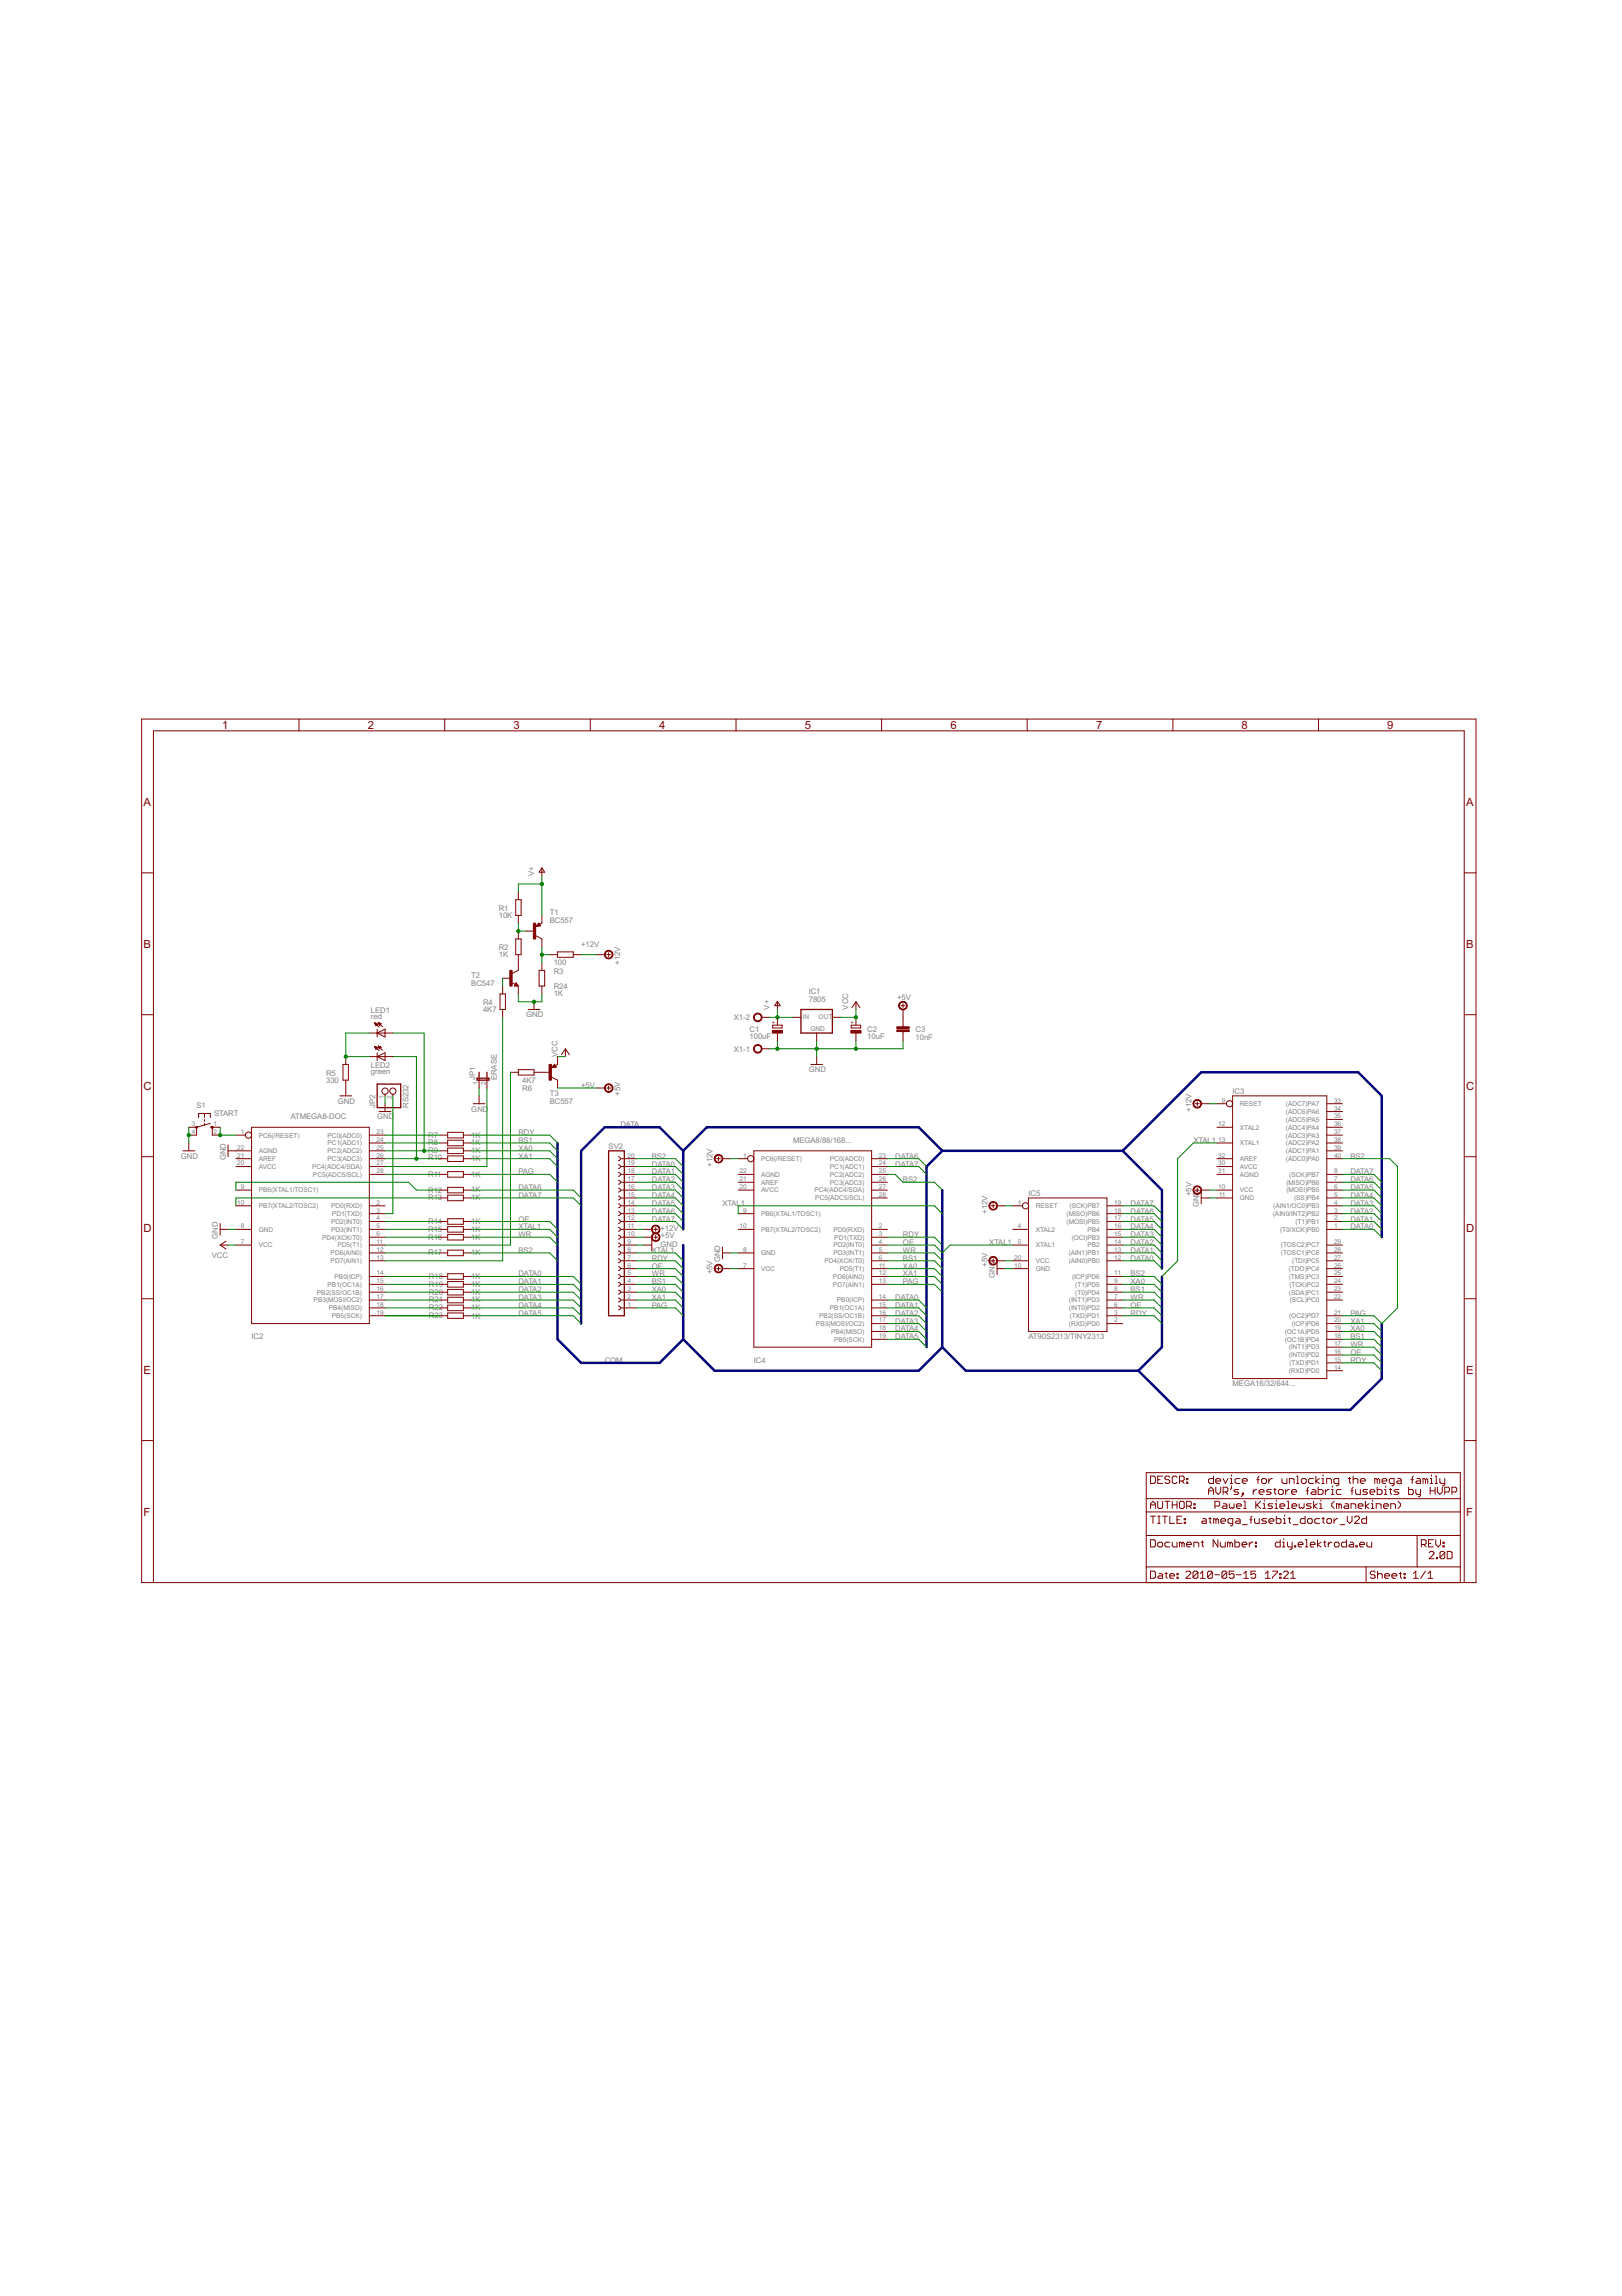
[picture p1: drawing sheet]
<svg xmlns="http://www.w3.org/2000/svg" width="210mm" height="297mm" viewBox="0 0 210 297" stroke-linecap="round" stroke-linejoin="round" font-family="sans-serif">
<defs><g id="words">
<g font-size="1.6" fill="#800000">
<text x="28.8" y="94.3">1</text>
<text x="47.6" y="94.3">2</text>
<text x="66.4" y="94.3">3</text>
<text x="85.3" y="94.3">4</text>
<text x="104.1" y="94.3">5</text>
<text x="123" y="94.3">6</text>
<text x="141.8" y="94.3">7</text>
<text x="160.7" y="94.3">8</text>
<text x="179.5" y="94.3">9</text>
<text x="18.6" y="104.3">A</text>
<text x="189.7" y="104.3">A</text>
<text x="18.6" y="122.6">B</text>
<text x="189.7" y="122.6">B</text>
<text x="18.6" y="141">C</text>
<text x="189.7" y="141">C</text>
<text x="18.6" y="159.4">D</text>
<text x="189.7" y="159.4">D</text>
<text x="18.6" y="177.7">E</text>
<text x="189.7" y="177.7">E</text>
<text x="18.6" y="196.1">F</text>
<text x="189.7" y="196.1">F</text>
</g>
<g font-size="1.1" fill="#808080">
<text x="69.1" y="113.3" transform="rotate(-90 69.1 113.3)">V+</text>
<text x="64.5" y="118.7">10K</text>
<text x="64.5" y="117.8">R1</text>
<text x="71.1" y="119.4">BC557</text>
<text x="71.1" y="118.4">T1</text>
<text x="64.5" y="123.8">1K</text>
<text x="64.5" y="122.9">R2</text>
<text x="71.7" y="124.8">100</text>
<text x="71.7" y="125.9">R3</text>
<text x="75.2" y="122.5">+12V</text>
<text x="80.2" y="124.8" transform="rotate(-90 80.2 124.8)">+12V</text>
<text x="48" y="131.9">red</text>
<text x="48" y="131">LED1</text>
<text x="61" y="127.6">BC547</text>
<text x="61" y="126.5">T2</text>
<text x="62.5" y="130.9">4K7</text>
<text x="62.5" y="130">R4</text>
<text x="68.1" y="131.6">GND</text>
<text x="71.7" y="128.9">1K</text>
<text x="71.7" y="128">R24</text>
<text x="95" y="132">X1-2</text>
<text x="99.6" y="130.6" transform="rotate(-90 99.6 130.6)">V+</text>
<text x="104.7" y="129.6">7805</text>
<text x="104.7" y="128.6">IC1</text>
<text x="109.7" y="130.6" transform="rotate(-90 109.7 130.6)">VCC</text>
<text x="116.1" y="129.3">+5V</text>
<text x="72.2" y="136.7" transform="rotate(-90 72.2 136.7)">VCC</text>
<text x="95" y="136.1">X1-1</text>
<text x="97" y="134.5">100uF</text>
<text x="97" y="133.5">C1</text>
<text x="112.2" y="134.5">10uF</text>
<text x="112.2" y="133.5">C2</text>
<text x="118.5" y="134.5">10nF</text>
<text x="118.5" y="133.5">C3</text>
<text x="25.4" y="143.3">S1</text>
<text x="42.2" y="140.1">330</text>
<text x="42.2" y="139.1">R5</text>
<text x="43.7" y="142.8">GND</text>
<text x="48" y="139">green</text>
<text x="48" y="138.1">LED2</text>
<text x="48.5" y="143.3" transform="rotate(-90 48.5 143.3)">JP2</text>
<text x="52.9" y="143.3" transform="rotate(-90 52.9 143.3)">RS232</text>
<text x="61" y="143.8">GND</text>
<text x="61.5" y="139.7" transform="rotate(-90 61.5 139.7)">JP1</text>
<text x="64.3" y="139.7" transform="rotate(-90 64.3 139.7)">ERASE</text>
<text x="67.6" y="140.1">4K7</text>
<text x="67.6" y="141.2">R6</text>
<text x="71.1" y="142.8">BC557</text>
<text x="71.1" y="141.8">T3</text>
<text x="75.2" y="140.8">+5V</text>
<text x="80.2" y="141.8" transform="rotate(-90 80.2 141.8)">+5V</text>
<text x="104.7" y="138.7">GND</text>
<text x="154.2" y="143.8" transform="rotate(-90 154.2 143.8)">+12V</text>
<text x="159.5" y="141.5">IC3</text>
<text x="23.4" y="149.9">GND</text>
<text x="27.7" y="144.3">START</text>
<text x="37.6" y="144.8">ATMEGA8-DOC</text>
<text x="48.8" y="144.8">GND</text>
<text x="55.4" y="147.2">R7</text>
<text x="55.4" y="148.2">R8</text>
<text x="55.4" y="149.2">R9</text>
<text x="61" y="147.2">1K</text>
<text x="61" y="148.2">1K</text>
<text x="61" y="149.2">1K</text>
<text x="67.1" y="146.9">RDY</text>
<text x="67.1" y="147.9">BS1</text>
<text x="67.1" y="149.9">XA1</text>
<text x="67.1" y="148.9">XA0</text>
<text x="78.8" y="148.6">SV2</text>
<text x="80.3" y="145.8">DATA</text>
<text x="84.4" y="149.9">BS2</text>
<text x="102.6" y="147.9">MEGA8/88/168...</text>
<text x="115.8" y="149.9">DATA6</text>
<text x="154.4" y="147.9">XTAL1</text>
<text x="174.7" y="149.9">BS2</text>
<text x="29.2" y="150.1" transform="rotate(-90 29.2 150.1)">GND</text>
<text x="55.4" y="154.3">R12</text>
<text x="55.4" y="155.3">R13</text>
<text x="55.4" y="150.1">R10</text>
<text x="55.4" y="152.3">R11</text>
<text x="61" y="154.3">1K</text>
<text x="61" y="155.3">1K</text>
<text x="61" y="150.2">1K</text>
<text x="61" y="152.2">1K</text>
<text x="67.1" y="154">DATA6</text>
<text x="67.1" y="155">DATA7</text>
<text x="67.1" y="151.9">PAG</text>
<text x="84.4" y="156">DATA5</text>
<text x="84.4" y="155">DATA4</text>
<text x="84.4" y="154">DATA3</text>
<text x="84.4" y="153">DATA2</text>
<text x="84.4" y="151.9">DATA1</text>
<text x="84.4" y="150.9">DATA0</text>
<text x="92.2" y="150.9" transform="rotate(-90 92.2 150.9)">+12V</text>
<text x="93.5" y="156">XTAL1</text>
<text x="115.8" y="150.9">DATA7</text>
<text x="116.9" y="153">BS2</text>
<text x="133.1" y="154.7">IC5</text>
<text x="146.3" y="156">DATA7</text>
<text x="154.2" y="154.7" transform="rotate(-90 154.2 154.7)">+5V</text>
<text x="174.7" y="153">DATA6</text>
<text x="174.7" y="151.9">DATA7</text>
<text x="174.7" y="154">DATA5</text>
<text x="174.7" y="155">DATA4</text>
<text x="174.7" y="156">DATA3</text>
<text x="28.2" y="160.3" transform="rotate(-90 28.2 160.3)">GND</text>
<text x="55.4" y="159.4">R15</text>
<text x="55.4" y="158.3">R14</text>
<text x="55.4" y="160.4">R16</text>
<text x="61" y="159.3">1K</text>
<text x="61" y="158.3">1K</text>
<text x="61" y="160.4">1K</text>
<text x="67.1" y="158">OE</text>
<text x="67.1" y="160.1">WR</text>
<text x="67.1" y="159">XTAL1</text>
<text x="84.4" y="157">DATA6</text>
<text x="84.4" y="158">DATA7</text>
<text x="85.5" y="161.3">GND</text>
<text x="85.5" y="159.2">+12V</text>
<text x="85.5" y="160.2">+5V</text>
<text x="116.9" y="160.1">RDY</text>
<text x="116.9" y="161.1">OE</text>
<text x="127.8" y="157" transform="rotate(-90 127.8 157)">+12V</text>
<text x="128" y="161.1">XTAL1</text>
<text x="146.3" y="157">DATA6</text>
<text x="146.3" y="158">DATA5</text>
<text x="146.3" y="159">DATA4</text>
<text x="146.3" y="160.1">DATA3</text>
<text x="146.3" y="161.1">DATA2</text>
<text x="155.2" y="156.2" transform="rotate(-90 155.2 156.2)">GND</text>
<text x="174.7" y="157">DATA2</text>
<text x="174.7" y="158">DATA1</text>
<text x="174.7" y="159">DATA0</text>
<text x="27.4" y="162.8">VCC</text>
<text x="55.4" y="162.4">R17</text>
<text x="55.5" y="165.5">R18</text>
<text x="55.5" y="166.5">R19</text>
<text x="55.5" y="167.5">R20</text>
<text x="61" y="162.4">1K</text>
<text x="61" y="165.4">1K</text>
<text x="61" y="166.5">1K</text>
<text x="61" y="167.5">1K</text>
<text x="67.1" y="167.2">DATA2</text>
<text x="67.1" y="166.2">DATA1</text>
<text x="67.1" y="165.1">DATA0</text>
<text x="67.1" y="162.1">BS2</text>
<text x="84.4" y="163.1">RDY</text>
<text x="84.4" y="164.1">OE</text>
<text x="84.4" y="166.2">BS1</text>
<text x="84.4" y="165.1">WR</text>
<text x="84.4" y="162.1">XTAL1</text>
<text x="84.4" y="167.2">XA0</text>
<text x="92.2" y="164.9" transform="rotate(-90 92.2 164.9)">+5V</text>
<text x="93.2" y="163.3" transform="rotate(-90 93.2 163.3)">GND</text>
<text x="116.9" y="163.1">BS1</text>
<text x="116.9" y="165.1">XA1</text>
<text x="116.9" y="166.2">PAG</text>
<text x="116.9" y="162.1">WR</text>
<text x="116.9" y="164.1">XA0</text>
<text x="127.8" y="163.9" transform="rotate(-90 127.8 163.9)">+5V</text>
<text x="128.7" y="165.3" transform="rotate(-90 128.7 165.3)">GND</text>
<text x="146.3" y="162.1">DATA1</text>
<text x="146.3" y="163.1">DATA0</text>
<text x="146.3" y="167.2">BS1</text>
<text x="146.3" y="165.1">BS2</text>
<text x="146.3" y="166.2">XA0</text>
<text x="32.6" y="173.3">IC2</text>
<text x="55.5" y="168.5">R21</text>
<text x="55.5" y="169.5">R22</text>
<text x="55.5" y="170.5">R23</text>
<text x="61" y="168.5">1K</text>
<text x="61" y="169.5">1K</text>
<text x="61" y="170.6">1K</text>
<text x="67.1" y="170.2">DATA5</text>
<text x="67.1" y="169.2">DATA4</text>
<text x="67.1" y="168.2">DATA3</text>
<text x="84.4" y="168.2">XA1</text>
<text x="84.4" y="169.2">PAG</text>
<text x="115.8" y="173.3">DATA5</text>
<text x="115.8" y="172.2">DATA4</text>
<text x="115.8" y="171.2">DATA3</text>
<text x="115.8" y="170.2">DATA2</text>
<text x="115.8" y="169.2">DATA1</text>
<text x="115.8" y="168.2">DATA0</text>
<text x="133.1" y="173.3">AT90S2313/TINY2313</text>
<text x="146.3" y="170.2">RDY</text>
<text x="146.3" y="169.2">OE</text>
<text x="146.3" y="168.2">WR</text>
<text x="174.7" y="173.3">BS1</text>
<text x="174.7" y="171.2">XA1</text>
<text x="174.7" y="170.2">PAG</text>
<text x="174.7" y="172.2">XA0</text>
<text x="78.3" y="176.3">COM</text>
<text x="97.6" y="176.3">IC4</text>
<text x="159.5" y="179.4">MEGA16/32/644...</text>
<text x="174.7" y="176.3">RDY</text>
<text x="174.7" y="175.3">OE</text>
<text x="174.7" y="174.3">WR</text>
</g>
<g font-size="1" fill="#808080">
<text x="103.9" y="131.9">IN</text>
<text x="105.9" y="131.9">OUT</text>
<text x="104.9" y="133.4">GND</text>
<text x="49.7" y="142.2" transform="rotate(-90 49.7 142.2)">1</text>
<text x="50.7" y="142.2" transform="rotate(-90 50.7 142.2)">2</text>
<text x="61.9" y="140.4" transform="rotate(-90 61.9 140.4)">1</text>
<text x="62.9" y="140.4" transform="rotate(-90 62.9 140.4)">2</text>
<text x="158.1" y="142.7">9</text>
<text x="160.4" y="143.1">RESET</text>
<text x="166.4" y="143.1">(ADC7)PA7</text>
<text x="172.6" y="142.7">33</text>
<text x="172.6" y="143.7">34</text>
<text x="24.8" y="145.7">3</text>
<text x="24.8" y="146.7">4</text>
<text x="27.6" y="145.7">1</text>
<text x="27.6" y="146.7">2</text>
<text x="30.7" y="148.7">22</text>
<text x="30.7" y="149.8">21</text>
<text x="31.1" y="146.7">1</text>
<text x="33.5" y="149.2">AGND</text>
<text x="33.5" y="147.2">PC6(/RESET)</text>
<text x="42.4" y="149.2">PC2(ADC2)</text>
<text x="42.4" y="148.2">PC1(ADC1)</text>
<text x="42.4" y="147.2">PC0(ADC0)</text>
<text x="48.7" y="149.8">26</text>
<text x="48.7" y="148.7">25</text>
<text x="48.7" y="147.7">24</text>
<text x="48.7" y="146.7">23</text>
<text x="81.2" y="149.8">20</text>
<text x="96.2" y="149.8">1</text>
<text x="113.7" y="149.8">23</text>
<text x="157.6" y="149.8">32</text>
<text x="157.6" y="147.7">13</text>
<text x="157.6" y="145.7">12</text>
<text x="160.4" y="148.2">XTAL1</text>
<text x="160.4" y="146.1">XTAL2</text>
<text x="166.4" y="144.1">(ADC6)PA6</text>
<text x="166.4" y="145.1">(ADC5)PA5</text>
<text x="166.4" y="146.2">(ADC4)PA4</text>
<text x="166.4" y="147.2">(ADC3)PA3</text>
<text x="166.4" y="148.2">(ADC2)PA2</text>
<text x="166.4" y="149.2">(ADC1)PA1</text>
<text x="172.6" y="144.7">35</text>
<text x="172.6" y="145.7">36</text>
<text x="172.6" y="146.7">37</text>
<text x="172.6" y="147.7">38</text>
<text x="172.6" y="148.7">39</text>
<text x="172.6" y="149.8">40</text>
<text x="30.7" y="155.9">10</text>
<text x="30.7" y="150.8">20</text>
<text x="31.1" y="153.8">9</text>
<text x="33.5" y="154.3">PB6(XTAL1/TOSC1)</text>
<text x="33.5" y="150.2">AREF</text>
<text x="33.5" y="151.2">AVCC</text>
<text x="40.4" y="151.2">PC4(ADC4/SDA)</text>
<text x="40.5" y="152.2">PC5(ADC5/SCL)</text>
<text x="42.4" y="150.2">PC3(ADC3)</text>
<text x="48.7" y="155.9">2</text>
<text x="48.7" y="151.8">28</text>
<text x="48.7" y="150.8">27</text>
<text x="81.2" y="155.9">14</text>
<text x="81.2" y="154.8">15</text>
<text x="81.2" y="153.8">16</text>
<text x="81.2" y="152.8">17</text>
<text x="81.2" y="151.8">18</text>
<text x="81.2" y="150.8">19</text>
<text x="95.7" y="151.8">22</text>
<text x="95.7" y="152.8">21</text>
<text x="95.7" y="153.8">20</text>
<text x="98.5" y="152.2">AGND</text>
<text x="98.5" y="153.3">AREF</text>
<text x="98.5" y="154.3">AVCC</text>
<text x="98.5" y="150.2">PC6(/RESET)</text>
<text x="105.4" y="154.3">PC4(ADC4/SDA)</text>
<text x="105.5" y="155.3">PC5(ADC5/SCL)</text>
<text x="107.4" y="153.3">PC3(ADC3)</text>
<text x="107.4" y="152.2">PC2(ADC2)</text>
<text x="107.4" y="151.2">PC1(ADC1)</text>
<text x="107.4" y="150.2">PC0(ADC0)</text>
<text x="113.7" y="154.8">28</text>
<text x="113.7" y="153.8">27</text>
<text x="113.7" y="152.8">26</text>
<text x="113.7" y="151.8">25</text>
<text x="113.7" y="150.8">24</text>
<text x="131.7" y="155.9">1</text>
<text x="144.2" y="155.9">19</text>
<text x="157.6" y="151.8">31</text>
<text x="157.6" y="150.8">30</text>
<text x="157.6" y="153.8">10</text>
<text x="157.7" y="154.8">11</text>
<text x="160.4" y="152.2">AGND</text>
<text x="160.4" y="151.2">AVCC</text>
<text x="160.4" y="150.2">AREF</text>
<text x="160.4" y="154.3">VCC</text>
<text x="160.4" y="155.3">GND</text>
<text x="166.4" y="150.2">(ADC0)PA0</text>
<text x="166.5" y="153.3">(MISO)PB6</text>
<text x="166.5" y="154.3">(MOSI)PB5</text>
<text x="166.9" y="152.2">(SCK)PB7</text>
<text x="167.5" y="155.3">(SS)PB4</text>
<text x="172.6" y="151.8">8</text>
<text x="172.6" y="152.8">7</text>
<text x="172.6" y="153.8">6</text>
<text x="172.6" y="154.8">5</text>
<text x="172.6" y="155.9">4</text>
<text x="31.1" y="158.9">8</text>
<text x="31.1" y="160.9">7</text>
<text x="33.5" y="156.3">PB7(XTAL2/TOSC2)</text>
<text x="33.5" y="159.3">GND</text>
<text x="33.5" y="161.4">VCC</text>
<text x="41.7" y="160.4">PD4(XCK/T0)</text>
<text x="42.9" y="159.4">PD3(INT1)</text>
<text x="42.9" y="158.3">PD2(INT0)</text>
<text x="42.9" y="156.3">PD0(RXD)</text>
<text x="43" y="157.3">PD1(TXD)</text>
<text x="43.7" y="161.4">PD5(T1)</text>
<text x="48.7" y="161.9">12</text>
<text x="48.7" y="160.9">11</text>
<text x="48.7" y="159.9">6</text>
<text x="48.7" y="158.9">5</text>
<text x="48.7" y="157.9">4</text>
<text x="48.7" y="156.9">3</text>
<text x="81.2" y="161.9">8</text>
<text x="81.2" y="160.9">9</text>
<text x="81.2" y="159.9">10</text>
<text x="81.2" y="158.9">11</text>
<text x="81.2" y="157.9">12</text>
<text x="81.2" y="156.9">13</text>
<text x="95.7" y="158.9">10</text>
<text x="96.2" y="156.9">9</text>
<text x="96.2" y="161.9">8</text>
<text x="98.5" y="159.3">PB7(XTAL2/TOSC2)</text>
<text x="98.5" y="157.3">PB6(XTAL1/TOSC1)</text>
<text x="107.9" y="161.4">PD2(INT0)</text>
<text x="107.9" y="159.4">PD0(RXD)</text>
<text x="108" y="160.4">PD1(TXD)</text>
<text x="113.7" y="161.9">5</text>
<text x="113.7" y="160.9">4</text>
<text x="113.7" y="159.9">3</text>
<text x="113.7" y="158.9">2</text>
<text x="131.7" y="160.9">5</text>
<text x="131.7" y="158.9">4</text>
<text x="134" y="161.4">XTAL1</text>
<text x="134" y="159.3">XTAL2</text>
<text x="134" y="156.3">RESET</text>
<text x="138" y="157.3">(MISO)PB6</text>
<text x="138" y="158.3">(MOSI)PB5</text>
<text x="138.4" y="156.3">(SCK)PB7</text>
<text x="138.7" y="160.4">(OCI)PB3</text>
<text x="140.7" y="159.4">PB4</text>
<text x="140.7" y="161.4">PB2</text>
<text x="144.2" y="156.9">18</text>
<text x="144.2" y="157.9">17</text>
<text x="144.2" y="158.9">16</text>
<text x="144.2" y="159.9">15</text>
<text x="144.2" y="160.9">14</text>
<text x="144.2" y="161.9">13</text>
<text x="164.7" y="157.3">(AIN0/INT2)PB2</text>
<text x="164.8" y="156.3">(AIN1/OC0)PB3</text>
<text x="165.6" y="159.4">(T0/XCK)PB0</text>
<text x="165.8" y="161.4">(TOSC2)PC7</text>
<text x="167.6" y="158.3">(T1)PB1</text>
<text x="172.6" y="156.9">3</text>
<text x="172.6" y="157.9">2</text>
<text x="172.6" y="158.9">1</text>
<text x="172.6" y="160.9">29</text>
<text x="172.6" y="161.9">28</text>
<text x="41" y="167.5">PB2(SS/OC1B)</text>
<text x="42.4" y="166.5">PB1(OC1A)</text>
<text x="42.8" y="163.4">PD7(AIN1)</text>
<text x="42.8" y="162.4">PD6(AIN0)</text>
<text x="43.3" y="165.4">PB0(ICP)</text>
<text x="48.7" y="167">16</text>
<text x="48.7" y="166">15</text>
<text x="48.7" y="165">14</text>
<text x="48.7" y="163">13</text>
<text x="81.2" y="167">3</text>
<text x="81.2" y="166">4</text>
<text x="81.2" y="165">5</text>
<text x="81.2" y="164">6</text>
<text x="81.2" y="163">7</text>
<text x="96.2" y="164">7</text>
<text x="98.5" y="162.4">GND</text>
<text x="98.5" y="164.4">VCC</text>
<text x="106.7" y="163.4">PD4(XCK/T0)</text>
<text x="107.8" y="166.5">PD7(AIN1)</text>
<text x="107.8" y="165.4">PD6(AIN0)</text>
<text x="107.9" y="162.4">PD3(INT1)</text>
<text x="108.7" y="164.4">PD5(T1)</text>
<text x="113.7" y="166">13</text>
<text x="113.7" y="165">12</text>
<text x="113.7" y="164">11</text>
<text x="113.7" y="163">6</text>
<text x="131.2" y="164">10</text>
<text x="131.2" y="163">20</text>
<text x="134" y="164.4">GND</text>
<text x="134" y="163.4">VCC</text>
<text x="138.3" y="162.4">(AIN1)PB1</text>
<text x="138.3" y="163.4">(AIN0)PB0</text>
<text x="138.7" y="165.4">(ICP)PD6</text>
<text x="139.2" y="166.5">(T1)PD5</text>
<text x="139.2" y="167.5">(T0)PD4</text>
<text x="144.2" y="163">12</text>
<text x="144.2" y="165">11</text>
<text x="144.2" y="166">9</text>
<text x="144.2" y="167">8</text>
<text x="165.8" y="162.4">(TOSC1)PC6</text>
<text x="166.8" y="164.4">(TDO)PC4</text>
<text x="166.8" y="165.4">(TMS)PC3</text>
<text x="166.8" y="167.5">(SDA)PC1</text>
<text x="166.9" y="166.5">(TCK)PC2</text>
<text x="167.2" y="163.4">(TDI)PC5</text>
<text x="172.6" y="163">27</text>
<text x="172.6" y="164">26</text>
<text x="172.6" y="165">25</text>
<text x="172.6" y="166">24</text>
<text x="172.6" y="167">23</text>
<text x="40.6" y="168.5">PB3(MOSI/OC2)</text>
<text x="42.6" y="169.5">PB4(MISO)</text>
<text x="42.9" y="170.5">PB5(SCK)</text>
<text x="48.7" y="170.1">19</text>
<text x="48.7" y="169.1">18</text>
<text x="48.7" y="168">17</text>
<text x="81.2" y="169.1">1</text>
<text x="81.2" y="168">2</text>
<text x="105.6" y="171.5">PB3(MOSI/OC2)</text>
<text x="106" y="170.5">PB2(SS/OC1B)</text>
<text x="107.4" y="169.5">PB1(OC1A)</text>
<text x="107.6" y="172.6">PB4(MISO)</text>
<text x="107.9" y="173.6">PB5(SCK)</text>
<text x="108.3" y="168.5">PB0(ICP)</text>
<text x="113.7" y="173.1">19</text>
<text x="113.7" y="172.1">18</text>
<text x="113.7" y="171.1">17</text>
<text x="113.7" y="170.1">16</text>
<text x="113.7" y="169.1">15</text>
<text x="113.7" y="168">14</text>
<text x="138.3" y="168.5">(INT1)PD3</text>
<text x="138.3" y="169.5">(INT0)PD2</text>
<text x="138.3" y="171.5">(RXD)PD0</text>
<text x="138.4" y="170.5">(TXD)PD1</text>
<text x="144.2" y="168">7</text>
<text x="144.2" y="169.1">6</text>
<text x="144.2" y="170.1">3</text>
<text x="144.2" y="171.1">2</text>
<text x="166.3" y="173.6">(OC1B)PD4</text>
<text x="166.3" y="172.6">(OC1A)PD5</text>
<text x="166.8" y="170.5">(OC2)PD7</text>
<text x="166.9" y="168.5">(SCL)PC0</text>
<text x="167.2" y="171.5">(ICP)PD6</text>
<text x="172.6" y="168">22</text>
<text x="172.6" y="173.1">18</text>
<text x="172.6" y="172.1">19</text>
<text x="172.6" y="171.1">20</text>
<text x="172.6" y="170.1">21</text>
<text x="166.8" y="177.6">(RXD)PD0</text>
<text x="166.8" y="175.6">(INT0)PD2</text>
<text x="166.8" y="174.6">(INT1)PD3</text>
<text x="166.9" y="176.6">(TXD)PD1</text>
<text x="172.6" y="177.2">14</text>
<text x="172.6" y="176.2">15</text>
<text x="172.6" y="175.2">16</text>
<text x="172.6" y="174.1">17</text>
</g>
<g font-size=".8" fill="#800000">
<text x="100.4" y="132.5" transform="rotate(-90 100.4 132.5)">+</text>
<text x="110.5" y="132.5" transform="rotate(-90 110.5 132.5)">+</text>
</g>
</g></defs>
<g fill="#800000" stroke="#800000" stroke-width=".13">
<path d="M148.9 194.5v.7z"/>
<path d="M148.9 194.5l.3-.3z"/>
<path d="M149.2 194.2l.3 .3z"/>
<path d="M149.5 194.5v.7z"/>
<path d="M148.9 194.7h.6z"/>
<path d="M149.8 194.2v.8z"/>
<path d="M149.8 195l.2 .2z"/>
<path d="M150 195.2h.3z"/>
<path d="M150.3 195.2l.2-.2z"/>
<path d="M150.5 194.2v.8z"/>
<path d="M151.1 194.2v1z"/>
<path d="M150.7 194.2h.7z"/>
<path d="M151.7 194.2v1z"/>
<path d="M151.7 194.7h.6z"/>
<path d="M152.3 194.2v1z"/>
<path d="M152.8 194.2h.3z"/>
<path d="M152.8 194.2l-.2 .2z"/>
<path d="M152.6 194.4v.6z"/>
<path d="M152.6 195l.2 .2z"/>
<path d="M152.8 195.2h.3z"/>
<path d="M153.1 195.2l.1-.2z"/>
<path d="M153.2 194.4v.6z"/>
<path d="M153.1 194.2l.1 .2z"/>
<path d="M153.6 194.2v1z"/>
<path d="M153.6 194.2h.4z"/>
<path d="M154 194.2l.2 .2z"/>
<path d="M154.2 194.4v.3z"/>
<path d="M154.2 194.7l-.2 .1z"/>
<path d="M153.6 194.8h.4z"/>
<path d="M153.9 194.8l.3 .4z"/>
<path d="M154.5 194.5h.2z"/>
<path d="M154.7 194.5v.2z"/>
<path d="M154.5 194.7h.2z"/>
<path d="M154.5 194.5v.2z"/>
<path d="M154.5 195h.2z"/>
<path d="M154.7 195v.2z"/>
<path d="M154.5 195.2h.2z"/>
<path d="M154.5 195v.2z"/>
<path d="M148.9 191v.9z"/>
<path d="M148.9 191.9h.5z"/>
<path d="M149.4 191.9l.1-.2z"/>
<path d="M149.5 191.1v.6z"/>
<path d="M149.4 191l.1 .1z"/>
<path d="M148.9 191h.5z"/>
<path d="M149.8 191h.7z"/>
<path d="M149.8 191v.9z"/>
<path d="M149.8 191.9h.7z"/>
<path d="M149.8 191.4h.3z"/>
<path d="M151.2 191l.2 .1z"/>
<path d="M150.9 191h.3z"/>
<path d="M150.9 191l-.2 .1z"/>
<path d="M150.7 191.1v.2z"/>
<path d="M150.7 191.3l.2 .1z"/>
<path d="M150.9 191.4h.3z"/>
<path d="M151.2 191.4l.2 .2z"/>
<path d="M151.4 191.6v.1z"/>
<path d="M151.4 191.7l-.2 .2z"/>
<path d="M150.9 191.9h.3z"/>
<path d="M150.7 191.7l.2 .2z"/>
<path d="M152.2 191l.1 .1z"/>
<path d="M151.8 191h.4z"/>
<path d="M151.8 191l-.1 .1z"/>
<path d="M151.7 191.1v.6z"/>
<path d="M151.7 191.7l.1 .2z"/>
<path d="M151.8 191.9h.4z"/>
<path d="M152.3 191.7l-.1 .2z"/>
<path d="M152.6 191v.9z"/>
<path d="M152.6 191h.5z"/>
<path d="M153.1 191l.1 .1z"/>
<path d="M153.2 191.1v.3z"/>
<path d="M153.2 191.4l-.1 .2z"/>
<path d="M152.6 191.6h.5z"/>
<path d="M153 191.6l.2 .3z"/>
<path d="M153.6 191.3h.1z"/>
<path d="M153.7 191.3v.1z"/>
<path d="M153.6 191.4h.1z"/>
<path d="M153.6 191.3v.1z"/>
<path d="M153.6 191.7h.1z"/>
<path d="M153.7 191.7v.2z"/>
<path d="M153.6 191.9h.1z"/>
<path d="M153.6 191.7v.2z"/>
<path d="M157 191v.9z"/>
<path d="M156.6 191.9h.4z"/>
<path d="M156.4 191.7l.2 .2z"/>
<path d="M156.4 191.4v.3z"/>
<path d="M156.4 191.4l.2-.1z"/>
<path d="M156.6 191.3h.4z"/>
<path d="M157.5 191.9h.3z"/>
<path d="M157.3 191.7l.2 .2z"/>
<path d="M157.3 191.4v.3z"/>
<path d="M157.3 191.4l.2-.1z"/>
<path d="M157.5 191.3h.3z"/>
<path d="M157.8 191.3l.2 .1z"/>
<path d="M158 191.4v.2z"/>
<path d="M157.3 191.6h.7z"/>
<path d="M158.3 191.3l.3 .6z"/>
<path d="M158.9 191.3l-.3 .6z"/>
<path d="M159.2 191.3h.2z"/>
<path d="M159.4 191.3v.6z"/>
<path d="M159.2 191.9h.3z"/>
<path d="M159.4 190.8v.2z"/>
<path d="M160 191.3h.5z"/>
<path d="M159.8 191.4l.2-.1z"/>
<path d="M159.8 191.4v.3z"/>
<path d="M159.8 191.7l.2 .2z"/>
<path d="M160 191.9h.5z"/>
<path d="M160.9 191.9h.3z"/>
<path d="M160.8 191.7l.1 .2z"/>
<path d="M160.8 191.4v.3z"/>
<path d="M160.8 191.4l.1-.1z"/>
<path d="M160.9 191.3h.3z"/>
<path d="M161.2 191.3l.2 .1z"/>
<path d="M161.4 191.4v.2z"/>
<path d="M160.8 191.6h.6z"/>
<path d="M162.8 191.1v.8z"/>
<path d="M162.9 191l-.1 .1z"/>
<path d="M162.6 191.4h.3z"/>
<path d="M163.4 191.9h.3z"/>
<path d="M163.7 191.9l.2-.2z"/>
<path d="M163.9 191.4v.3z"/>
<path d="M163.7 191.3l.2 .1z"/>
<path d="M163.4 191.3h.3z"/>
<path d="M163.3 191.4l.1-.1z"/>
<path d="M163.3 191.4v.3z"/>
<path d="M163.3 191.7l.1 .2z"/>
<path d="M164.2 191.3v.6z"/>
<path d="M164.2 191.6l.3-.3z"/>
<path d="M164.5 191.3h.2z"/>
<path d="M165.9 191.3v.4z"/>
<path d="M165.9 191.7l.2 .2z"/>
<path d="M166.1 191.9h.4z"/>
<path d="M166.5 191.3v.6z"/>
<path d="M166.9 191.3v.6z"/>
<path d="M166.9 191.3h.4z"/>
<path d="M167.3 191.3l.2 .1z"/>
<path d="M167.5 191.4v.5z"/>
<path d="M167.8 191h.1z"/>
<path d="M167.9 191v.9z"/>
<path d="M167.8 191.9h.3z"/>
<path d="M168.6 191.9h.3z"/>
<path d="M168.9 191.9l.1-.2z"/>
<path d="M169 191.4v.3z"/>
<path d="M168.9 191.3l.1 .1z"/>
<path d="M168.6 191.3h.3z"/>
<path d="M168.4 191.4l.2-.1z"/>
<path d="M168.4 191.4v.3z"/>
<path d="M168.4 191.7l.2 .2z"/>
<path d="M169.5 191.3h.5z"/>
<path d="M169.3 191.4l.2-.1z"/>
<path d="M169.3 191.4v.3z"/>
<path d="M169.3 191.7l.2 .2z"/>
<path d="M169.5 191.9h.5z"/>
<path d="M170.3 191v.9z"/>
<path d="M170.3 191.6l.5 .3z"/>
<path d="M170.3 191.6l.5-.3z"/>
<path d="M171 191.3h.2z"/>
<path d="M171.2 191.3v.6z"/>
<path d="M171 191.9h.4z"/>
<path d="M171.2 190.8v.2z"/>
<path d="M171.7 191.3v.6z"/>
<path d="M171.7 191.3h.4z"/>
<path d="M172.1 191.3l.2 .1z"/>
<path d="M172.3 191.4v.5z"/>
<path d="M172.9 192.2h.2z"/>
<path d="M173.1 192.2l.1-.1z"/>
<path d="M173.2 191.3v.8z"/>
<path d="M172.8 191.3h.4z"/>
<path d="M172.8 191.3l-.2 .1z"/>
<path d="M172.6 191.4v.3z"/>
<path d="M172.6 191.7l.2 .2z"/>
<path d="M172.8 191.9h.4z"/>
<path d="M174.6 191.1v.6z"/>
<path d="M174.6 191.7l.2 .2z"/>
<path d="M174.5 191.3h.3z"/>
<path d="M175.1 191v.9z"/>
<path d="M175.1 191.4l.2-.1z"/>
<path d="M175.3 191.3h.3z"/>
<path d="M175.6 191.3l.1 .1z"/>
<path d="M175.7 191.4v.5z"/>
<path d="M176.2 191.9h.3z"/>
<path d="M176 191.7l.2 .2z"/>
<path d="M176 191.4v.3z"/>
<path d="M176 191.4l.2-.1z"/>
<path d="M176.2 191.3h.3z"/>
<path d="M176.5 191.3l.2 .1z"/>
<path d="M176.7 191.4v.2z"/>
<path d="M176 191.6h.7z"/>
<path d="M177.9 191.3v.6z"/>
<path d="M177.9 191.3h.2z"/>
<path d="M178.1 191.3l.1 .1z"/>
<path d="M178.2 191.4v.5z"/>
<path d="M178.2 191.4l.2-.1z"/>
<path d="M178.4 191.3l.1 .1z"/>
<path d="M178.5 191.4v.5z"/>
<path d="M179 191.9h.3z"/>
<path d="M178.9 191.7l.1 .2z"/>
<path d="M178.9 191.4v.3z"/>
<path d="M178.9 191.4l.1-.1z"/>
<path d="M179 191.3h.3z"/>
<path d="M179.3 191.3l.2 .1z"/>
<path d="M179.5 191.4v.2z"/>
<path d="M178.9 191.6h.6z"/>
<path d="M180.1 192.2h.2z"/>
<path d="M180.3 192.2l.1-.1z"/>
<path d="M180.4 191.3v.8z"/>
<path d="M179.9 191.3h.5z"/>
<path d="M179.9 191.3l-.1 .1z"/>
<path d="M179.8 191.4v.3z"/>
<path d="M179.8 191.7l.1 .2z"/>
<path d="M179.9 191.9h.5z"/>
<path d="M180.9 191.3h.3z"/>
<path d="M181.2 191.3l.1 .1z"/>
<path d="M181.3 191.4v.5z"/>
<path d="M180.9 191.9h.4z"/>
<path d="M180.7 191.7l.2 .2z"/>
<path d="M180.7 191.7l.2-.1z"/>
<path d="M180.9 191.6h.4z"/>
<path d="M182.8 191.1v.8z"/>
<path d="M182.9 191l-.1 .1z"/>
<path d="M182.6 191.4h.3z"/>
<path d="M183.4 191.3h.3z"/>
<path d="M183.7 191.3l.1 .1z"/>
<path d="M183.8 191.4v.5z"/>
<path d="M183.4 191.9h.4z"/>
<path d="M183.2 191.7l.2 .2z"/>
<path d="M183.2 191.7l.2-.1z"/>
<path d="M183.4 191.6h.4z"/>
<path d="M184.1 191.3v.6z"/>
<path d="M184.1 191.3h.2z"/>
<path d="M184.3 191.3l.2 .1z"/>
<path d="M184.5 191.4v.5z"/>
<path d="M184.5 191.4l.1-.1z"/>
<path d="M184.6 191.3l.2 .1z"/>
<path d="M184.8 191.4v.5z"/>
<path d="M185.1 191.3h.2z"/>
<path d="M185.3 191.3v.6z"/>
<path d="M185.1 191.9h.3z"/>
<path d="M185.3 190.8v.2z"/>
<path d="M185.7 191h.2z"/>
<path d="M185.9 191v.9z"/>
<path d="M185.7 191.9h.3z"/>
<path d="M186.3 191.3v.4z"/>
<path d="M186.3 191.7l.2 .2z"/>
<path d="M186.5 191.9h.5z"/>
<path d="M187 191.3v.8z"/>
<path d="M186.8 192.2l.2-.1z"/>
<path d="M186.6 192.2h.2z"/>
<path d="M156.4 192.7v.6z"/>
<path d="M156.4 192.7l.3-.3z"/>
<path d="M156.7 192.4l.3 .3z"/>
<path d="M157 192.7v.6z"/>
<path d="M156.4 192.9h.6z"/>
<path d="M157.3 192.4v.6z"/>
<path d="M157.3 193l.3 .3z"/>
<path d="M157.6 193.3l.4-.3z"/>
<path d="M158 192.4v.6z"/>
<path d="M158.3 192.4v.9z"/>
<path d="M158.3 192.4h.4z"/>
<path d="M158.7 192.4l.2 .2z"/>
<path d="M158.9 192.6v.3z"/>
<path d="M158.9 192.9l-.2 .1z"/>
<path d="M158.3 193h.4z"/>
<path d="M158.6 193l.3 .3z"/>
<path d="M159.4 192.2v.4z"/>
<path d="M159.4 192.6l-.2 .1z"/>
<path d="M159.7 193.3h.4z"/>
<path d="M160.3 193.2l-.2 .1z"/>
<path d="M160.1 193l.2 .2z"/>
<path d="M159.8 193h.3z"/>
<path d="M159.7 192.9l.1 .1z"/>
<path d="M159.8 192.7l-.1 .2z"/>
<path d="M159.8 192.7h.5z"/>
<path d="M160.6 193.6l.3-.3z"/>
<path d="M160.9 193.2v.1z"/>
<path d="M160.8 193.2h.1z"/>
<path d="M160.8 193.2v.1z"/>
<path d="M160.8 193.3h.1z"/>
<path d="M162.2 192.7v.6z"/>
<path d="M162.5 192.7l-.3 .3z"/>
<path d="M162.5 192.7h.1z"/>
<path d="M163.1 193.3h.3z"/>
<path d="M162.9 193.2l.2 .1z"/>
<path d="M162.9 192.9v.3z"/>
<path d="M162.9 192.9l.2-.2z"/>
<path d="M163.1 192.7h.3z"/>
<path d="M163.4 192.7l.2 .2z"/>
<path d="M163.6 192.9v.1z"/>
<path d="M162.9 193h.7z"/>
<path d="M163.9 193.3h.5z"/>
<path d="M164.5 193.2l-.1 .1z"/>
<path d="M164.4 193l.1 .2z"/>
<path d="M164 193h.4z"/>
<path d="M163.9 192.9l.1 .1z"/>
<path d="M164 192.7l-.1 .2z"/>
<path d="M164 192.7h.5z"/>
<path d="M165 192.6v.6z"/>
<path d="M165 193.2l.1 .1z"/>
<path d="M164.8 192.7h.3z"/>
<path d="M165.6 193.3h.3z"/>
<path d="M165.9 193.3l.2-.1z"/>
<path d="M166.1 192.9v.3z"/>
<path d="M165.9 192.7l.2 .2z"/>
<path d="M165.6 192.7h.3z"/>
<path d="M165.6 192.7l-.2 .2z"/>
<path d="M165.4 192.9v.3z"/>
<path d="M165.4 193.2l.2 .1z"/>
<path d="M166.4 192.7v.6z"/>
<path d="M166.4 193l.3-.3z"/>
<path d="M166.7 192.7h.2z"/>
<path d="M167.3 193.3h.3z"/>
<path d="M167.2 193.2l.1 .1z"/>
<path d="M167.2 192.9v.3z"/>
<path d="M167.2 192.9l.1-.2z"/>
<path d="M167.3 192.7h.3z"/>
<path d="M167.6 192.7l.2 .2z"/>
<path d="M167.8 192.9v.1z"/>
<path d="M167.2 193h.6z"/>
<path d="M169.2 192.6v.7z"/>
<path d="M169.2 192.6l.1-.2z"/>
<path d="M169 192.9h.3z"/>
<path d="M169.8 192.7h.3z"/>
<path d="M170.1 192.7l.2 .2z"/>
<path d="M170.3 192.9v.4z"/>
<path d="M169.8 193.3h.5z"/>
<path d="M169.7 193.2l.1 .1z"/>
<path d="M169.7 193.2l.1-.2z"/>
<path d="M169.8 193h.5z"/>
<path d="M170.6 192.4v.9z"/>
<path d="M170.6 193.3h.4z"/>
<path d="M171 193.3l.2-.1z"/>
<path d="M171.2 192.9v.3z"/>
<path d="M171 192.7l.2 .2z"/>
<path d="M170.6 192.7h.4z"/>
<path d="M171.5 192.7v.6z"/>
<path d="M171.5 193l.3-.3z"/>
<path d="M171.8 192.7h.2z"/>
<path d="M172.3 192.7h.2z"/>
<path d="M172.5 192.7v.6z"/>
<path d="M172.3 193.3h.3z"/>
<path d="M172.5 192.2v.2z"/>
<path d="M173.1 192.7h.4z"/>
<path d="M173.1 192.7l-.2 .2z"/>
<path d="M172.9 192.9v.3z"/>
<path d="M172.9 193.2l.2 .1z"/>
<path d="M173.1 193.3h.4z"/>
<path d="M175 192.6v.7z"/>
<path d="M175 192.6l.1-.2z"/>
<path d="M174.8 192.9h.3z"/>
<path d="M175.4 192.7v.5z"/>
<path d="M175.4 193.2l.2 .1z"/>
<path d="M175.6 193.3h.4z"/>
<path d="M176 192.7v.6z"/>
<path d="M176.4 193.3h.4z"/>
<path d="M177 193.2l-.2 .1z"/>
<path d="M176.8 193l.2 .2z"/>
<path d="M176.5 193h.3z"/>
<path d="M176.4 192.9l.1 .1z"/>
<path d="M176.5 192.7l-.1 .2z"/>
<path d="M176.5 192.7h.5z"/>
<path d="M177.4 193.3h.4z"/>
<path d="M177.3 193.2l.1 .1z"/>
<path d="M177.3 192.9v.3z"/>
<path d="M177.4 192.7l-.1 .2z"/>
<path d="M177.4 192.7h.4z"/>
<path d="M177.8 192.7l.1 .2z"/>
<path d="M177.9 192.9v.1z"/>
<path d="M177.3 193h.6z"/>
<path d="M178.2 192.4v.9z"/>
<path d="M178.2 193.3h.5z"/>
<path d="M178.7 193.3l.2-.1z"/>
<path d="M178.9 192.9v.3z"/>
<path d="M178.7 192.7l.2 .2z"/>
<path d="M178.2 192.7h.5z"/>
<path d="M179.2 192.7h.1z"/>
<path d="M179.3 192.7v.6z"/>
<path d="M179.2 193.3h.3z"/>
<path d="M179.3 192.2v.2z"/>
<path d="M179.9 192.6v.6z"/>
<path d="M179.9 193.2l.2 .1z"/>
<path d="M179.8 192.7h.3z"/>
<path d="M180.4 193.3h.5z"/>
<path d="M180.9 193.3l.1-.1z"/>
<path d="M180.9 193l.1 .2z"/>
<path d="M180.6 193h.3z"/>
<path d="M180.4 192.9l.2 .1z"/>
<path d="M180.4 192.9l.2-.2z"/>
<path d="M180.6 192.7h.4z"/>
<path d="M182.3 192.4v.9z"/>
<path d="M182.3 193.3h.5z"/>
<path d="M182.9 193.2l-.1 .1z"/>
<path d="M182.9 192.9v.3z"/>
<path d="M182.8 192.7l.1 .2z"/>
<path d="M182.3 192.7h.5z"/>
<path d="M183.2 192.7v.5z"/>
<path d="M183.2 193.2l.2 .1z"/>
<path d="M183.4 193.3h.4z"/>
<path d="M183.8 192.7v.8z"/>
<path d="M183.8 193.5l-.1 .1z"/>
<path d="M183.5 193.6h.2z"/>
<path d="M185.1 192.4v.9z"/>
<path d="M185.1 192.9h.6z"/>
<path d="M185.7 192.4v.9z"/>
<path d="M186 192.4v.6z"/>
<path d="M186 193l.3 .3z"/>
<path d="M186.3 193.3l.3-.3z"/>
<path d="M186.6 192.4v.6z"/>
<path d="M187 192.4v.9z"/>
<path d="M187 192.4h.4z"/>
<path d="M187.4 192.4l.2 .2z"/>
<path d="M187.6 192.6v.3z"/>
<path d="M187.6 192.9l-.2 .1z"/>
<path d="M187 193h.4z"/>
<path d="M187.9 192.4v.9z"/>
<path d="M187.9 192.4h.5z"/>
<path d="M188.4 192.4l.1 .2z"/>
<path d="M188.5 192.6v.3z"/>
<path d="M188.5 192.9l-.1 .1z"/>
<path d="M187.9 193h.5z"/>
<path d="M157.2 194.2v1z"/>
<path d="M157.2 194.2h.5z"/>
<path d="M157.7 194.2l.1 .2z"/>
<path d="M157.8 194.4v.3z"/>
<path d="M157.8 194.7l-.1 .1z"/>
<path d="M157.2 194.8h.5z"/>
<path d="M158.3 194.5h.3z"/>
<path d="M158.6 194.5l.2 .2z"/>
<path d="M158.8 194.7v.5z"/>
<path d="M158.3 195.2h.5z"/>
<path d="M158.2 195l.1 .2z"/>
<path d="M158.3 194.8l-.1 .2z"/>
<path d="M158.3 194.8h.5z"/>
<path d="M159.1 194.5v.5z"/>
<path d="M159.1 195l.1 .2z"/>
<path d="M159.2 195.2l.2-.2z"/>
<path d="M159.4 195l.2 .2z"/>
<path d="M159.6 195.2l.1-.2z"/>
<path d="M159.7 194.5v.5z"/>
<path d="M160.2 195.2h.3z"/>
<path d="M160 195l.2 .2z"/>
<path d="M160 194.7v.3z"/>
<path d="M160 194.7l.2-.2z"/>
<path d="M160.2 194.5h.3z"/>
<path d="M160.5 194.5l.2 .2z"/>
<path d="M160.7 194.7v.1z"/>
<path d="M160 194.8h.7z"/>
<path d="M161 194.2h.1z"/>
<path d="M161.1 194.2v1z"/>
<path d="M161 195.2h.3z"/>
<path d="M162.5 194.2v1z"/>
<path d="M162.5 194.8l.6-.6z"/>
<path d="M162.7 194.7l.4 .5z"/>
<path d="M163.4 194.5h.2z"/>
<path d="M163.6 194.5v.7z"/>
<path d="M163.4 195.2h.4z"/>
<path d="M163.6 194.1v.1z"/>
<path d="M164.1 195.2h.4z"/>
<path d="M164.5 195.2l.2-.2z"/>
<path d="M164.5 194.8l.2 .2z"/>
<path d="M164.2 194.8h.3z"/>
<path d="M164.1 194.7l.1 .1z"/>
<path d="M164.1 194.7l.1-.2z"/>
<path d="M164.2 194.5h.5z"/>
<path d="M165 194.5h.2z"/>
<path d="M165.2 194.5v.7z"/>
<path d="M165 195.2h.3z"/>
<path d="M165.2 194.1v.1z"/>
<path d="M165.8 195.2h.3z"/>
<path d="M165.6 195l.2 .2z"/>
<path d="M165.6 194.7v.3z"/>
<path d="M165.6 194.7l.2-.2z"/>
<path d="M165.8 194.5h.3z"/>
<path d="M166.1 194.5l.2 .2z"/>
<path d="M166.3 194.7v.1z"/>
<path d="M165.6 194.8h.7z"/>
<path d="M166.6 194.2h.1z"/>
<path d="M166.7 194.2v1z"/>
<path d="M166.6 195.2h.3z"/>
<path d="M167.3 195.2h.4z"/>
<path d="M167.2 195l.1 .2z"/>
<path d="M167.2 194.7v.3z"/>
<path d="M167.2 194.7l.1-.2z"/>
<path d="M167.3 194.5h.4z"/>
<path d="M167.7 194.5l.1 .2z"/>
<path d="M167.8 194.7v.1z"/>
<path d="M167.2 194.8h.6z"/>
<path d="M168.1 194.5v.5z"/>
<path d="M168.1 195l.2 .2z"/>
<path d="M168.3 195.2l.1-.2z"/>
<path d="M168.4 195l.2 .2z"/>
<path d="M168.6 195.2l.2-.2z"/>
<path d="M168.8 194.5v.5z"/>
<path d="M169.1 195.2h.4z"/>
<path d="M169.5 195.2l.2-.2z"/>
<path d="M169.5 194.8l.2 .2z"/>
<path d="M169.2 194.8h.3z"/>
<path d="M169.1 194.7l.1 .1z"/>
<path d="M169.1 194.7l.1-.2z"/>
<path d="M169.2 194.5h.5z"/>
<path d="M170 194.2v1z"/>
<path d="M170 194.8l.5 .4z"/>
<path d="M170 194.8l.5-.3z"/>
<path d="M170.8 194.5h.1z"/>
<path d="M170.9 194.5v.7z"/>
<path d="M170.8 195.2h.3z"/>
<path d="M170.9 194.1v.1z"/>
<path d="M172.3 194.8l.4 .4z"/>
<path d="M172.3 194.5v.3z"/>
<path d="M172.3 194.5l.4-.3z"/>
<path d="M173 194.5v.7z"/>
<path d="M173 194.5h.1z"/>
<path d="M173.1 194.5l.2 .2z"/>
<path d="M173.3 194.7v.5z"/>
<path d="M173.3 194.7l.1-.2z"/>
<path d="M173.4 194.5l.2 .2z"/>
<path d="M173.6 194.7v.5z"/>
<path d="M174.1 194.5h.3z"/>
<path d="M174.4 194.5l.1 .2z"/>
<path d="M174.5 194.7v.5z"/>
<path d="M174.1 195.2h.4z"/>
<path d="M173.9 195l.2 .2z"/>
<path d="M174.1 194.8l-.2 .2z"/>
<path d="M174.1 194.8h.4z"/>
<path d="M174.8 194.5v.7z"/>
<path d="M174.8 194.5h.5z"/>
<path d="M175.3 194.5l.2 .2z"/>
<path d="M175.5 194.7v.5z"/>
<path d="M175.9 195.2h.3z"/>
<path d="M175.8 195l.1 .2z"/>
<path d="M175.8 194.7v.3z"/>
<path d="M175.8 194.7l.1-.2z"/>
<path d="M175.9 194.5h.3z"/>
<path d="M176.2 194.5l.2 .2z"/>
<path d="M176.4 194.7v.1z"/>
<path d="M175.8 194.8h.6z"/>
<path d="M176.7 194.2v1z"/>
<path d="M176.7 194.8l.5 .4z"/>
<path d="M176.7 194.8l.5-.3z"/>
<path d="M177.5 194.5h.1z"/>
<path d="M177.6 194.5v.7z"/>
<path d="M177.5 195.2h.3z"/>
<path d="M177.6 194.1v.1z"/>
<path d="M178.1 194.5v.7z"/>
<path d="M178.1 194.5h.5z"/>
<path d="M178.6 194.5l.1 .2z"/>
<path d="M178.7 194.7v.5z"/>
<path d="M179.2 195.2h.3z"/>
<path d="M179 195l.2 .2z"/>
<path d="M179 194.7v.3z"/>
<path d="M179 194.7l.2-.2z"/>
<path d="M179.2 194.5h.3z"/>
<path d="M179.5 194.5l.2 .2z"/>
<path d="M179.7 194.7v.1z"/>
<path d="M179 194.8h.7z"/>
<path d="M180 194.5v.7z"/>
<path d="M180 194.5h.4z"/>
<path d="M180.4 194.5l.2 .2z"/>
<path d="M180.6 194.7v.5z"/>
<path d="M180.9 195.2l.3-.4z"/>
<path d="M181.2 194.5v.3z"/>
<path d="M180.9 194.2l.3 .3z"/>
<path d="M185 201.7h.6z"/>
<path d="M185 201.7l.6-.7z"/>
<path d="M185.6 200.9v.1z"/>
<path d="M185.4 200.7l.2 .2z"/>
<path d="M185.1 200.7h.3z"/>
<path d="M185.1 200.7l-.1 .2z"/>
<path d="M185.9 201.5v.2z"/>
<path d="M185.9 201.5h.1z"/>
<path d="M186 201.5v.2z"/>
<path d="M185.9 201.7h.1z"/>
<path d="M186.4 200.9v.6z"/>
<path d="M186.4 200.9l.1-.2z"/>
<path d="M186.5 200.7h.3z"/>
<path d="M186.8 200.7l.2 .2z"/>
<path d="M187 200.9v.6z"/>
<path d="M187 201.5l-.2 .2z"/>
<path d="M186.5 201.7h.3z"/>
<path d="M186.4 201.5l.1 .2z"/>
<path d="M187 200.9l-.6 .6z"/>
<path d="M187.3 200.7v1z"/>
<path d="M187.3 201.7h.4z"/>
<path d="M187.7 201.7l.2-.2z"/>
<path d="M187.9 200.9v.6z"/>
<path d="M187.7 200.7l.2 .2z"/>
<path d="M187.3 200.7h.4z"/>
<path d="M165.7 199.2v.9z"/>
<path d="M165.2 200.1h.5z"/>
<path d="M165 200l.2 .1z"/>
<path d="M165 199.7v.3z"/>
<path d="M165 199.7l.2-.2z"/>
<path d="M165.2 199.5h.5z"/>
<path d="M166 199.5h.1z"/>
<path d="M166.1 199.5v.6z"/>
<path d="M166 200.1h.3z"/>
<path d="M166.1 199.1v.1z"/>
<path d="M166.6 199.5v.5z"/>
<path d="M166.6 200l.2 .1z"/>
<path d="M166.8 200.1h.4z"/>
<path d="M167.2 199.5v.8z"/>
<path d="M167.2 200.3l-.1 .1z"/>
<path d="M166.9 200.4h.2z"/>
<path d="M167.5 200v.1z"/>
<path d="M167.5 200h.2z"/>
<path d="M167.7 200v.1z"/>
<path d="M167.5 200.1h.2z"/>
<path d="M168.1 200.1h.4z"/>
<path d="M168 200l.1 .1z"/>
<path d="M168 199.7v.3z"/>
<path d="M168 199.7l.1-.2z"/>
<path d="M168.1 199.5h.4z"/>
<path d="M168.5 199.5l.1 .2z"/>
<path d="M168.6 199.7v.1z"/>
<path d="M168 199.8h.6z"/>
<path d="M168.9 199.2h.2z"/>
<path d="M169.1 199.2v.9z"/>
<path d="M168.9 200.1h.3z"/>
<path d="M169.7 200.1h.3z"/>
<path d="M169.6 200l.1 .1z"/>
<path d="M169.6 199.7v.3z"/>
<path d="M169.6 199.7l.1-.2z"/>
<path d="M169.7 199.5h.3z"/>
<path d="M170 199.5l.2 .2z"/>
<path d="M170.2 199.7v.1z"/>
<path d="M169.6 199.8h.6z"/>
<path d="M170.5 199.2v.9z"/>
<path d="M170.5 199.8l.5 .3z"/>
<path d="M170.5 199.8l.5-.3z"/>
<path d="M171.4 199.3v.7z"/>
<path d="M171.4 200l.2 .1z"/>
<path d="M171.3 199.5h.3z"/>
<path d="M171.9 199.5v.6z"/>
<path d="M171.9 199.8l.3-.3z"/>
<path d="M172.2 199.5h.2z"/>
<path d="M172.8 200.1h.3z"/>
<path d="M173.1 200.1l.2-.1z"/>
<path d="M173.3 199.7v.3z"/>
<path d="M173.1 199.5l.2 .2z"/>
<path d="M172.8 199.5h.3z"/>
<path d="M172.8 199.5l-.1 .2z"/>
<path d="M172.7 199.7v.3z"/>
<path d="M172.7 200l.1 .1z"/>
<path d="M174.2 199.2v.9z"/>
<path d="M173.8 200.1h.4z"/>
<path d="M173.6 200l.2 .1z"/>
<path d="M173.6 199.7v.3z"/>
<path d="M173.6 199.7l.2-.2z"/>
<path d="M173.8 199.5h.4z"/>
<path d="M174.7 199.5h.3z"/>
<path d="M175 199.5l.2 .2z"/>
<path d="M175.2 199.7v.4z"/>
<path d="M174.7 200.1h.5z"/>
<path d="M174.5 200l.2 .1z"/>
<path d="M174.5 200l.2-.2z"/>
<path d="M174.7 199.8h.5z"/>
<path d="M175.5 200v.1z"/>
<path d="M175.5 200h.1z"/>
<path d="M175.6 200v.1z"/>
<path d="M175.5 200.1h.1z"/>
<path d="M176.1 200.1h.3z"/>
<path d="M176 200l.1 .1z"/>
<path d="M176 199.7v.3z"/>
<path d="M176 199.7l.1-.2z"/>
<path d="M176.1 199.5h.3z"/>
<path d="M176.4 199.5l.2 .2z"/>
<path d="M176.6 199.7v.1z"/>
<path d="M176 199.8h.6z"/>
<path d="M176.9 199.5v.5z"/>
<path d="M176.9 200l.1 .1z"/>
<path d="M177 200.1h.5z"/>
<path d="M177.5 199.5v.6z"/>
<path d="M148.3 193.9h40.7z"/>
<path d="M32.6 145.8h15.2z"/>
<path d="M47.8 145.8v25.4z"/>
<path d="M32.6 171.2h15.2z"/>
<path d="M32.6 145.8v25.4z"/>
<path d="M47.8 170.2h2z"/>
<path d="M30.5 156h2.1z"/>
<path d="M30.5 154h2.1z"/>
<path d="M30.5 159h2.1z"/>
<path d="M30.5 161.1h2.1z"/>
<path d="M30.5 148.9h2.1z"/>
<path d="M30.5 149.9h2.1z"/>
<path d="M30.5 150.9h2.1z"/>
<path d="M47.8 169.2h2z"/>
<path d="M47.8 168.2h2z"/>
<path d="M47.8 167.2h2z"/>
<path d="M47.8 166.2h2z"/>
<path d="M47.8 165.1h2z"/>
<path d="M47.8 163.1h2z"/>
<path d="M47.8 162.1h2z"/>
<path d="M47.8 161.1h2z"/>
<path d="M47.8 160.1h2z"/>
<path d="M47.8 159h2z"/>
<path d="M47.8 158h2z"/>
<path d="M47.8 157h2z"/>
<path d="M47.8 156h2z"/>
<path d="M47.8 151.9h2z"/>
<path d="M47.8 150.9h2z"/>
<path d="M47.8 149.9h2z"/>
<path d="M47.8 148.9h2z"/>
<path d="M47.8 147.9h2z"/>
<path d="M47.8 146.9h2z"/>
<path d="M30.5 146.9h1.2z"/>
<path d="M171.7 142.8h2z"/>
<path d="M171.7 143.8h2z"/>
<path d="M171.7 144.8h2z"/>
<path d="M171.7 145.8h2z"/>
<path d="M171.7 146.9h2z"/>
<path d="M171.7 147.9h2z"/>
<path d="M171.7 148.9h2z"/>
<path d="M171.7 149.9h2z"/>
<path d="M171.7 151.9h2z"/>
<path d="M171.7 153h2z"/>
<path d="M171.7 154h2z"/>
<path d="M171.7 155h2z"/>
<path d="M171.7 156h2z"/>
<path d="M171.7 157h2z"/>
<path d="M171.7 158h2z"/>
<path d="M171.7 159h2z"/>
<path d="M171.7 161.1h2z"/>
<path d="M171.7 162.1h2z"/>
<path d="M171.7 163.1h2z"/>
<path d="M171.7 164.1h2z"/>
<path d="M171.7 165.1h2z"/>
<path d="M171.7 166.2h2z"/>
<path d="M171.7 167.2h2z"/>
<path d="M171.7 168.2h2z"/>
<path d="M157.5 151.9h2z"/>
<path d="M157.5 150.9h2z"/>
<path d="M157.5 149.9h2z"/>
<path d="M157.5 147.9h2z"/>
<path d="M157.5 145.8h2z"/>
<path d="M157.5 154h2z"/>
<path d="M157.5 155h2z"/>
<path d="M157.5 142.8h1.2z"/>
<path d="M171.7 177.3h2z"/>
<path d="M171.7 176.3h2z"/>
<path d="M171.7 175.3h2z"/>
<path d="M171.7 174.3h2z"/>
<path d="M171.7 173.3h2z"/>
<path d="M171.7 172.3h2z"/>
<path d="M171.7 171.2h2z"/>
<path d="M171.7 170.2h2z"/>
<path d="M159.5 141.8h12.2z"/>
<path d="M171.7 141.8v36.6z"/>
<path d="M159.5 178.4h12.2z"/>
<path d="M159.5 141.8v36.6z"/>
<path d="M28.5 161.1h1z"/>
<path d="M28.5 161.1l.8-.5z"/>
<path d="M28.5 161.1l.8 .5z"/>
<path d="M28.5 159h1z"/>
<path d="M28.5 158.3v1.5z"/>
<path d="M48.8 133.6l1 .6z"/>
<path d="M48.8 133.6l1-.5z"/>
<path d="M48.8 133.6v.6z"/>
<path d="M48.8 133.1v.5z"/>
<path d="M47.8 133.6h1z"/>
<path d="M49.8 133.6h1z"/>
<path d="M49.8 133.6v.6z"/>
<path d="M49.8 133.1v.5z"/>
<path d="M48.8 133.6h1z"/>
<path d="M49 132.3l.5 .5z"/>
<path d="M48.5 132.3l.6 .6z"/>
<path d="M49 132.3l.3 .1z"/>
<path d="M49.1 132.6l.2-.2z"/>
<path d="M49 132.3l.1 .3z"/>
<path d="M49.1 132.6h.1z"/>
<path d="M49.1 132.5h.1z"/>
<path d="M49 132.5h.2z"/>
<path d="M49 132.5h.3z"/>
<path d="M49 132.4h.3z"/>
<path d="M49 132.4h.2z"/>
<path d="M49 132.4h.1z"/>
<path d="M48.5 132.3l.4 .2z"/>
<path d="M48.9 132.5l-.3 .2z"/>
<path d="M48.5 132.3l.1 .4z"/>
<path d="M48.6 132.6h.1z"/>
<path d="M48.6 132.6h.2z"/>
<path d="M48.6 132.5h.2z"/>
<path d="M48.5 132.4h.2z"/>
<path d="M48.5 132.4h.1z"/>
<path d="M48.8 136.7l1 .5z"/>
<path d="M48.8 136.7l1-.5z"/>
<path d="M48.8 136.7v.5z"/>
<path d="M48.8 136.2v.5z"/>
<path d="M47.8 136.7h1z"/>
<path d="M49.8 136.7h1z"/>
<path d="M49.8 136.7v.5z"/>
<path d="M49.8 136.2v.5z"/>
<path d="M48.8 136.7h1z"/>
<path d="M49 135.3l.5 .6z"/>
<path d="M48.5 135.4l.6 .5z"/>
<path d="M49 135.3l.3 .2z"/>
<path d="M49.1 135.7l.2-.2z"/>
<path d="M49 135.3l.1 .4z"/>
<path d="M49.1 135.6h.1z"/>
<path d="M49 135.6h.2z"/>
<path d="M49 135.5h.3z"/>
<path d="M49 135.4h.2z"/>
<path d="M49 135.4h.1z"/>
<path d="M48.5 135.4l.4 .1z"/>
<path d="M48.6 135.7l.3-.2z"/>
<path d="M48.5 135.4l.1 .3z"/>
<path d="M48.6 135.7h.1z"/>
<path d="M48.6 135.6h.1z"/>
<path d="M48.6 135.6h.2z"/>
<path d="M48.6 135.5h.2z"/>
<path d="M48.5 135.5h.2z"/>
<path d="M48.5 135.4h.1z"/>
<path d="M45.1 137.7v2z"/>
<path d="M44.4 137.7v2z"/>
<path d="M44.7 136.7v1z"/>
<path d="M44.4 137.7h.7z"/>
<path d="M44.4 139.7h.7z"/>
<path d="M44.7 139.7v1.1z"/>
<path d="M57.9 162.5h2.1z"/>
<path d="M57.9 161.7h2.1z"/>
<path d="M60 162.1h1z"/>
<path d="M60 161.7v.8z"/>
<path d="M57.9 161.7v.8z"/>
<path d="M56.9 162.1h1z"/>
<path d="M57.9 165.5h2.1z"/>
<path d="M57.9 164.8h2.1z"/>
<path d="M60 165.1h1z"/>
<path d="M60 164.8v.7z"/>
<path d="M57.9 164.8v.7z"/>
<path d="M56.9 165.1h1z"/>
<path d="M57.9 166.5h2.1z"/>
<path d="M57.9 165.8h2.1z"/>
<path d="M60 166.2h1z"/>
<path d="M60 165.8v.7z"/>
<path d="M57.9 165.8v.7z"/>
<path d="M56.9 166.2h1z"/>
<path d="M57.9 167.5h2.1z"/>
<path d="M57.9 166.8h2.1z"/>
<path d="M60 167.2h1z"/>
<path d="M60 166.8v.7z"/>
<path d="M57.9 166.8v.7z"/>
<path d="M56.9 167.2h1z"/>
<path d="M57.9 168.6h2.1z"/>
<path d="M57.9 167.8h2.1z"/>
<path d="M60 168.2h1z"/>
<path d="M60 167.8v.8z"/>
<path d="M57.9 167.8v.8z"/>
<path d="M56.9 168.2h1z"/>
<path d="M57.9 169.6h2.1z"/>
<path d="M57.9 168.8h2.1z"/>
<path d="M60 169.2h1z"/>
<path d="M60 168.8v.8z"/>
<path d="M57.9 168.8v.8z"/>
<path d="M56.9 169.2h1z"/>
<path d="M57.9 170.6h2.1z"/>
<path d="M57.9 169.9h2.1z"/>
<path d="M60 170.2h1z"/>
<path d="M60 169.9v.7z"/>
<path d="M57.9 169.9v.7z"/>
<path d="M56.9 170.2h1z"/>
<path d="M57.9 154.3h2.1z"/>
<path d="M57.9 153.6h2.1z"/>
<path d="M60 154h1z"/>
<path d="M60 153.6v.7z"/>
<path d="M57.9 153.6v.7z"/>
<path d="M56.9 154h1z"/>
<path d="M57.9 155.3h2.1z"/>
<path d="M57.9 154.6h2.1z"/>
<path d="M60 155h1z"/>
<path d="M60 154.6v.7z"/>
<path d="M57.9 154.6v.7z"/>
<path d="M56.9 155h1z"/>
<path d="M72.2 123.8h2z"/>
<path d="M72.2 123.1h2z"/>
<path d="M74.2 123.5h1z"/>
<path d="M74.2 123.1v.7z"/>
<path d="M72.2 123.1v.7z"/>
<path d="M71.1 123.5h1.1z"/>
<path d="M57.9 159.4h2.1z"/>
<path d="M57.9 158.7h2.1z"/>
<path d="M60 159h1z"/>
<path d="M60 158.7v.7z"/>
<path d="M57.9 158.7v.7z"/>
<path d="M56.9 159h1z"/>
<path d="M57.9 147.2h2.1z"/>
<path d="M57.9 146.5h2.1z"/>
<path d="M60 146.9h1z"/>
<path d="M60 146.5v.7z"/>
<path d="M57.9 146.5v.7z"/>
<path d="M56.9 146.9h1z"/>
<path d="M44.7 140.8v1z"/>
<path d="M44 141.8h1.5z"/>
<path d="M57.9 158.4h2.1z"/>
<path d="M57.9 157.7h2.1z"/>
<path d="M60 158h1z"/>
<path d="M60 157.7v.7z"/>
<path d="M57.9 157.7v.7z"/>
<path d="M56.9 158h1z"/>
<path d="M57.9 160.4h2.1z"/>
<path d="M57.9 159.7h2.1z"/>
<path d="M60 160.1h1z"/>
<path d="M60 159.7v.7z"/>
<path d="M57.9 159.7v.7z"/>
<path d="M56.9 160.1h1z"/>
<path d="M57.9 148.2h2.1z"/>
<path d="M57.9 147.5h2.1z"/>
<path d="M60 147.9h1z"/>
<path d="M60 147.5v.7z"/>
<path d="M57.9 147.5v.7z"/>
<path d="M56.9 147.9h1z"/>
<path d="M57.9 149.2h2.1z"/>
<path d="M57.9 148.5h2.1z"/>
<path d="M60 148.9h1z"/>
<path d="M60 148.5v.7z"/>
<path d="M57.9 148.5v.7z"/>
<path d="M56.9 148.9h1z"/>
<path d="M57.9 150.3h2.1z"/>
<path d="M57.9 149.5h2.1z"/>
<path d="M60 149.9h1z"/>
<path d="M60 149.5v.8z"/>
<path d="M57.9 149.5v.8z"/>
<path d="M56.9 149.9h1z"/>
<path d="M24.4 145.8h1z"/>
<path d="M27.5 145.8h1z"/>
<path d="M27.5 146.9h1z"/>
<path d="M24.4 146.9h1z"/>
<path d="M27.2 145.8h.3z"/>
<path d="M27.2 144.1v.5z"/>
<path d="M25.7 144.1v.5z"/>
<path d="M26.5 144.1h.7z"/>
<path d="M25.7 144.1h.8z"/>
<path d="M26.5 144.8v.3z"/>
<path d="M26.5 145.3v.3z"/>
<path d="M26.5 144.1v.5z"/>
<path d="M27.5 145.8v1.1z"/>
<path d="M25.4 145.8v1.1z"/>
<path d="M25.4 145.8l1.8-.5z"/>
<path d="M62 139.7v1.1z"/>
<path d="M62 139.2v.5z"/>
<path d="M63 139.7v1.1z"/>
<path d="M63 139.2v.5z"/>
<path d="M62 141.8v1z"/>
<path d="M61.2 142.8h1.6z"/>
<path d="M24.4 147.9v1z"/>
<path d="M23.7 148.9h1.5z"/>
<path d="M97.6 148.9h15.2z"/>
<path d="M112.8 148.9v25.4z"/>
<path d="M97.6 174.3h15.2z"/>
<path d="M97.6 148.9v25.4z"/>
<path d="M112.8 173.3h2z"/>
<path d="M95.5 159h2.1z"/>
<path d="M95.5 157h2.1z"/>
<path d="M95.5 162.1h2.1z"/>
<path d="M95.5 164.1h2.1z"/>
<path d="M95.5 151.9h2.1z"/>
<path d="M95.5 153h2.1z"/>
<path d="M95.5 154h2.1z"/>
<path d="M112.8 172.3h2z"/>
<path d="M112.8 171.2h2z"/>
<path d="M112.8 170.2h2z"/>
<path d="M112.8 169.2h2z"/>
<path d="M112.8 168.2h2z"/>
<path d="M112.8 166.2h2z"/>
<path d="M112.8 165.1h2z"/>
<path d="M112.8 164.1h2z"/>
<path d="M112.8 163.1h2z"/>
<path d="M112.8 162.1h2z"/>
<path d="M112.8 161.1h2z"/>
<path d="M112.8 160.1h2z"/>
<path d="M112.8 159h2z"/>
<path d="M112.8 155h2z"/>
<path d="M112.8 154h2z"/>
<path d="M112.8 153h2z"/>
<path d="M112.8 151.9h2z"/>
<path d="M112.8 150.9h2z"/>
<path d="M112.8 149.9h2z"/>
<path d="M95.5 149.9h1.3z"/>
<path d="M143.3 156h2z"/>
<path d="M143.3 157h2z"/>
<path d="M143.3 158h2z"/>
<path d="M143.3 159h2z"/>
<path d="M143.3 160.1h2z"/>
<path d="M143.3 161.1h2z"/>
<path d="M143.3 162.1h2z"/>
<path d="M143.3 163.1h2z"/>
<path d="M143.3 165.1h2z"/>
<path d="M143.3 166.2h2z"/>
<path d="M143.3 167.2h2z"/>
<path d="M143.3 168.2h2z"/>
<path d="M143.3 169.2h2z"/>
<path d="M143.3 170.2h2z"/>
<path d="M143.3 171.2h2z"/>
<path d="M131.1 164.1h2z"/>
<path d="M131.1 163.1h2z"/>
<path d="M131.1 161.1h2z"/>
<path d="M131.1 159h2z"/>
<path d="M131.1 156h1.2z"/>
<path d="M133.1 155h10.2z"/>
<path d="M143.3 155v17.3z"/>
<path d="M133.1 172.3h10.2z"/>
<path d="M133.1 155v17.3z"/>
<path d="M93.5 164.1h1z"/>
<path d="M93 163.9v.5z"/>
<path d="M92.7 164.1h.5z"/>
<path d="M93.5 149.9h1z"/>
<path d="M92.7 149.9h.5z"/>
<path d="M93 149.6v.6z"/>
<path d="M129 156h1z"/>
<path d="M128.3 156h.5z"/>
<path d="M128.5 155.7v.6z"/>
<path d="M155.4 142.8h1.1z"/>
<path d="M154.7 142.8h.5z"/>
<path d="M154.9 142.5v.5z"/>
<path d="M129 163.1h1z"/>
<path d="M128.5 162.9v.5z"/>
<path d="M128.3 163.1h.5z"/>
<path d="M155.4 154h1.1z"/>
<path d="M154.9 153.7v.5z"/>
<path d="M154.7 154h.5z"/>
<path d="M57.9 152.3h2.1z"/>
<path d="M57.9 151.6h2.1z"/>
<path d="M60 151.9h1z"/>
<path d="M60 151.6v.7z"/>
<path d="M57.9 151.6v.7z"/>
<path d="M56.9 151.9h1z"/>
<path d="M83.3 161.1h1z"/>
<path d="M84.3 160.3v1.5z"/>
<path d="M64.7 128.6v2z"/>
<path d="M65.4 128.6v2z"/>
<path d="M65 130.6v1z"/>
<path d="M64.7 130.6h.7z"/>
<path d="M64.7 128.6h.7z"/>
<path d="M65 127.6v1z"/>
<path d="M67.1 138.4h2z"/>
<path d="M67.1 139.1h2z"/>
<path d="M66.1 138.7h1z"/>
<path d="M67.1 138.4v.7z"/>
<path d="M69.1 138.4v.7z"/>
<path d="M69.1 138.7h1z"/>
<path d="M73.2 135.7v1z"/>
<path d="M73.2 135.7l.5 .7z"/>
<path d="M73.2 135.7l-.5 .7z"/>
<path d="M100.6 129.6v1z"/>
<path d="M100.6 129.5l.4 .6z"/>
<path d="M100.6 129.5l-.4 .6z"/>
<path d="M100.2 130.1h.8z"/>
<path d="M110.8 129.6v1z"/>
<path d="M110.8 129.6l.5 .7z"/>
<path d="M110.8 129.6l-.5 .7z"/>
<path d="M105.7 136.7v1z"/>
<path d="M104.9 137.7h1.5z"/>
<path d="M69.1 129.6v1z"/>
<path d="M68.3 130.6h1.6z"/>
<path d="M66.7 121.5v2z"/>
<path d="M67.4 121.5v2z"/>
<path d="M67.1 123.5v1z"/>
<path d="M66.7 123.5h.7z"/>
<path d="M66.7 121.5h.7z"/>
<path d="M67.1 120.5v1z"/>
<path d="M70.1 112.3v1z"/>
<path d="M70.1 112.3l.4 .5z"/>
<path d="M70.1 112.3l-.3 .5z"/>
<path d="M69.8 112.8h.7z"/>
<path d="M116.9 131.6v1z"/>
<path d="M116.9 133.6v1.1z"/>
<path d="M116.9 132.6v.2z"/>
<path d="M116.9 133.5v.1z"/>
<path d="M93.5 162.1h1z"/>
<path d="M93.5 161.3v1.6z"/>
<path d="M129 164.1h1z"/>
<path d="M129 163.4v1.5z"/>
<path d="M155.4 155h1.1z"/>
<path d="M155.4 154.2v1.5z"/>
<path d="M116.9 130.6v1z"/>
<path d="M116.6 130.1h.5z"/>
<path d="M116.9 129.9v.4z"/>
<path d="M83.3 160.1h1z"/>
<path d="M84.9 159.8v.5z"/>
<path d="M84.6 160.1h.5z"/>
<path d="M83.3 159h1z"/>
<path d="M84.6 159h.5z"/>
<path d="M84.9 158.8v.5z"/>
<path d="M77.2 140.8h1.1z"/>
<path d="M78.8 140.5v.5z"/>
<path d="M78.5 140.8h.5z"/>
<path d="M77.2 123.5h1.1z"/>
<path d="M78.5 123.5h.5z"/>
<path d="M78.8 123.3v.5z"/>
<path d="M66.7 116.4v2z"/>
<path d="M67.4 116.4v2z"/>
<path d="M67.1 118.4v1z"/>
<path d="M66.7 118.4h.7z"/>
<path d="M66.7 116.4h.7z"/>
<path d="M67.1 115.4v1z"/>
<path d="M102.6 131.6h1.1z"/>
<path d="M105.7 133.6v1.1z"/>
<path d="M107.7 131.6h1z"/>
<path d="M98.6 135.7h1z"/>
<path d="M98.6 131.6h1z"/>
<path d="M49.8 141.6v.2z"/>
<path d="M50.8 141.6v.2z"/>
<path d="M49.8 142.8v1z"/>
<path d="M49.1 143.8h1.5z"/>
<path d="M70.1 138.7h1z"/>
<path d="M72.2 136.7v1z"/>
<path d="M72.2 139.7v1.1z"/>
<path d="M71.8 137.7l.2 .4z"/>
<path d="M71.8 137.7l-.4 .4z"/>
<path d="M71.4 138.1h.6z"/>
<path d="M71.9 137.9l.3-.2z"/>
<path d="M71.4 139.3l.8 .4z"/>
<path d="M71.8 137.8l.1 .2z"/>
<path d="M71.8 137.8l-.3 .3z"/>
<path d="M71.5 138.1l.4-.1z"/>
<path d="M71.8 137.9l.1 .1z"/>
<path d="M71.6 138l.2-.1z"/>
<path d="M71.6 138h.2z"/>
<path d="M68.1 120.5h1z"/>
<path d="M70.1 118.4v1z"/>
<path d="M70.1 121.5v1z"/>
<path d="M69.7 119.4l.3 .4z"/>
<path d="M69.7 119.4l-.4 .5z"/>
<path d="M69.3 119.9l.7-.1z"/>
<path d="M69.8 119.6l.3-.2z"/>
<path d="M69.3 121.1l.8 .4z"/>
<path d="M69.7 119.5l.2 .2z"/>
<path d="M69.7 119.5l-.3 .3z"/>
<path d="M69.4 119.8l.4-.1z"/>
<path d="M69.7 119.6l.1 .1z"/>
<path d="M69.6 119.7l.1-.1z"/>
<path d="M69.6 119.7h.1z"/>
<path d="M65 126.6h1.1z"/>
<path d="M67.1 127.6v1z"/>
<path d="M67.1 124.5v1z"/>
<path d="M66.3 125.9l.8-.4z"/>
<path d="M66.8 127.1l.3 .5z"/>
<path d="M66.6 127.6h.5z"/>
<path d="M66.8 127.1l-.2 .5z"/>
<path d="M66.2 127.1l.5 .3z"/>
<path d="M66.7 127.5h.3z"/>
<path d="M66.8 127.3l.2 .2z"/>
<path d="M66.8 127.3l-.1 .2z"/>
<path d="M66.7 127.5h.1z"/>
<path d="M66.8 127.4v.1z"/>
<path d="M100.6 133.6v1.1z"/>
<path d="M100.6 131.6v1z"/>
<path d="M100 133h1.2z"/>
<path d="M101.2 132.6v.4z"/>
<path d="M100 132.6v.4z"/>
<path d="M100 132.6h1.2z"/>
<path d="M110.8 133.6v1.1z"/>
<path d="M110.8 131.6v1z"/>
<path d="M110.2 133h1.2z"/>
<path d="M111.4 132.6v.4z"/>
<path d="M110.2 132.6v.4z"/>
<path d="M110.2 132.6h1.2z"/>
<path d="M29.5 148.9h1z"/>
<path d="M29.5 148.1v1.5z"/>
<path d="M18.3 93v111.7z"/>
<path d="M19.9 94.6v110.1z"/>
<path d="M18.3 112.9h1.6z"/>
<path d="M18.3 131.3h1.6z"/>
<path d="M18.3 149.6h1.6z"/>
<path d="M18.3 168h1.6z"/>
<path d="M18.3 186.4h1.6z"/>
<path d="M18.3 204.7h172.7z"/>
<path d="M191 93v111.7z"/>
<path d="M189.5 94.6v110.1z"/>
<path d="M189.5 112.9h1.5z"/>
<path d="M189.5 131.3h1.5z"/>
<path d="M189.5 149.6h1.5z"/>
<path d="M189.5 168h1.5z"/>
<path d="M189.5 186.4h1.5z"/>
<path d="M18.3 93h172.7z"/>
<path d="M19.9 94.6h169.6z"/>
<path d="M38.7 93v1.6z"/>
<path d="M57.6 93v1.6z"/>
<path d="M76.4 93v1.6z"/>
<path d="M95.2 93v1.6z"/>
<path d="M114.1 93v1.6z"/>
<path d="M132.9 93v1.6z"/>
<path d="M151.8 93v1.6z"/>
<path d="M170.6 93v1.6z"/>
<path d="M148.3 204.7h28.5z"/>
<path d="M183.4 198.6h5.6z"/>
<path d="M148.3 202.7v2z"/>
<path d="M148.9 203.3v.9z"/>
<path d="M148.9 204.2h.5z"/>
<path d="M149.4 204.2l.1-.2z"/>
<path d="M149.5 203.4v.6z"/>
<path d="M149.4 203.3l.1 .1z"/>
<path d="M148.9 203.3h.5z"/>
<path d="M150 203.6h.3z"/>
<path d="M150.3 203.6l.2 .1z"/>
<path d="M150.5 203.7v.5z"/>
<path d="M150 204.2h.5z"/>
<path d="M149.8 204l.2 .2z"/>
<path d="M149.8 204l.2-.1z"/>
<path d="M150 203.9h.5z"/>
<path d="M150.9 203.4v.6z"/>
<path d="M150.9 204l.2 .2z"/>
<path d="M150.7 203.6h.4z"/>
<path d="M151.5 204.2h.3z"/>
<path d="M151.4 204l.1 .2z"/>
<path d="M151.4 203.7v.3z"/>
<path d="M151.4 203.7l.1-.1z"/>
<path d="M151.5 203.6h.3z"/>
<path d="M151.8 203.6l.2 .1z"/>
<path d="M152 203.7v.2z"/>
<path d="M151.4 203.9h.6z"/>
<path d="M152.3 203.6h.2z"/>
<path d="M152.5 203.6v.1z"/>
<path d="M152.3 203.7h.2z"/>
<path d="M152.3 203.6v.1z"/>
<path d="M152.3 204h.2z"/>
<path d="M152.5 204v.2z"/>
<path d="M152.3 204.2h.2z"/>
<path d="M152.3 204v.2z"/>
<path d="M153.5 204.2h.6z"/>
<path d="M153.5 204.2l.6-.6z"/>
<path d="M154.1 203.4v.2z"/>
<path d="M153.9 203.3l.2 .1z"/>
<path d="M153.6 203.3h.3z"/>
<path d="M153.6 203.3l-.1 .1z"/>
<path d="M154.4 203.4v.6z"/>
<path d="M154.4 203.4l.2-.1z"/>
<path d="M154.6 203.3h.3z"/>
<path d="M154.9 203.3l.1 .1z"/>
<path d="M155 203.4v.6z"/>
<path d="M154.9 204.2l.1-.2z"/>
<path d="M154.6 204.2h.3z"/>
<path d="M154.4 204l.2 .2z"/>
<path d="M154.4 204l.6-.6z"/>
<path d="M155.3 203.6l.3-.3z"/>
<path d="M155.6 203.3v.9z"/>
<path d="M155.3 204.2h.7z"/>
<path d="M156.3 203.4v.6z"/>
<path d="M156.3 203.4l.1-.1z"/>
<path d="M156.4 203.3h.3z"/>
<path d="M156.7 203.3l.2 .1z"/>
<path d="M156.9 203.4v.6z"/>
<path d="M156.9 204l-.2 .2z"/>
<path d="M156.4 204.2h.3z"/>
<path d="M156.3 204l.1 .2z"/>
<path d="M156.9 203.4l-.6 .6z"/>
<path d="M157.2 203.7h.6z"/>
<path d="M158.1 203.4v.6z"/>
<path d="M158.1 203.4l.2-.1z"/>
<path d="M158.3 203.3h.3z"/>
<path d="M158.6 203.3l.1 .1z"/>
<path d="M158.7 203.4v.6z"/>
<path d="M158.7 204l-.1 .2z"/>
<path d="M158.3 204.2h.3z"/>
<path d="M158.1 204l.2 .2z"/>
<path d="M158.7 203.4l-.6 .6z"/>
<path d="M159.1 203.3h.6z"/>
<path d="M159.1 203.3v.4z"/>
<path d="M159.1 203.7l.3-.1z"/>
<path d="M159.4 203.6h.1z"/>
<path d="M159.5 203.6l.2 .1z"/>
<path d="M159.7 203.7v.3z"/>
<path d="M159.5 204.2l.2-.2z"/>
<path d="M159.2 204.2h.3z"/>
<path d="M159.1 204l.1 .2z"/>
<path d="M160 203.7h.6z"/>
<path d="M161.2 203.3l-.2 .3z"/>
<path d="M161.2 203.3v.9z"/>
<path d="M161 204.2h.6z"/>
<path d="M161.9 203.3h.6z"/>
<path d="M161.9 203.3v.4z"/>
<path d="M161.9 203.7l.3-.1z"/>
<path d="M162.2 203.6h.1z"/>
<path d="M162.3 203.6l.2 .1z"/>
<path d="M162.5 203.7v.3z"/>
<path d="M162.5 204l-.2 .2z"/>
<path d="M162 204.2h.3z"/>
<path d="M161.9 204l.1 .2z"/>
<path d="M163.7 203.6l.4-.3z"/>
<path d="M164.1 203.3v.9z"/>
<path d="M163.7 204.2h.7z"/>
<path d="M164.7 203.3h.6z"/>
<path d="M165.3 203.3v.1z"/>
<path d="M165.3 203.4l-.6 .6z"/>
<path d="M164.7 204v.2z"/>
<path d="M165.6 203.6h.2z"/>
<path d="M165.8 203.6v.1z"/>
<path d="M165.6 203.7h.2z"/>
<path d="M165.6 203.6v.1z"/>
<path d="M165.6 204h.2z"/>
<path d="M165.8 204v.2z"/>
<path d="M165.6 204.2h.2z"/>
<path d="M165.6 204v.2z"/>
<path d="M166.1 204.2h.6z"/>
<path d="M166.1 204.2l.6-.6z"/>
<path d="M166.7 203.4v.2z"/>
<path d="M166.6 203.3l.1 .1z"/>
<path d="M166.2 203.3h.4z"/>
<path d="M166.2 203.3l-.1 .1z"/>
<path d="M167.3 203.3l-.3 .3z"/>
<path d="M167.3 203.3v.9z"/>
<path d="M167 204.2h.6z"/>
<path d="M148.3 202.7h28.5z"/>
<path d="M148.3 198.6v4.1z"/>
<path d="M189 198.6v4.1z"/>
<path d="M176.8 202.7v2z"/>
<path d="M176.8 202.7h6.6z"/>
<path d="M176.8 204.7h12.2z"/>
<path d="M177.8 203.3l.1 .1z"/>
<path d="M177.5 203.3h.3z"/>
<path d="M177.5 203.3l-.2 .1z"/>
<path d="M177.3 203.4v.2z"/>
<path d="M177.3 203.6l.2 .1z"/>
<path d="M177.5 203.7h.3z"/>
<path d="M177.8 203.7l.1 .2z"/>
<path d="M177.9 203.9v.1z"/>
<path d="M177.9 204l-.1 .2z"/>
<path d="M177.5 204.2h.3z"/>
<path d="M177.3 204l.2 .2z"/>
<path d="M178.3 203.3v.9z"/>
<path d="M178.3 203.7l.1-.1z"/>
<path d="M178.4 203.6h.3z"/>
<path d="M178.7 203.6l.2 .1z"/>
<path d="M178.9 203.7v.5z"/>
<path d="M179.3 204.2h.4z"/>
<path d="M179.2 204l.1 .2z"/>
<path d="M179.2 203.7v.3z"/>
<path d="M179.3 203.6l-.1 .1z"/>
<path d="M179.3 203.6h.4z"/>
<path d="M179.7 203.6l.1 .1z"/>
<path d="M179.8 203.7v.2z"/>
<path d="M179.2 203.9h.6z"/>
<path d="M180.3 204.2h.3z"/>
<path d="M180.1 204l.2 .2z"/>
<path d="M180.1 203.7v.3z"/>
<path d="M180.1 203.7l.2-.1z"/>
<path d="M180.3 203.6h.3z"/>
<path d="M180.6 203.6l.2 .1z"/>
<path d="M180.8 203.7v.2z"/>
<path d="M180.1 203.9h.7z"/>
<path d="M181.2 203.4v.6z"/>
<path d="M181.2 204l.2 .2z"/>
<path d="M181.1 203.6h.3z"/>
<path d="M181.7 203.6h.1z"/>
<path d="M181.8 203.6v.1z"/>
<path d="M181.7 203.7h.1z"/>
<path d="M181.7 203.6v.1z"/>
<path d="M181.7 204h.1z"/>
<path d="M181.8 204v.2z"/>
<path d="M181.7 204.2h.1z"/>
<path d="M181.7 204v.2z"/>
<path d="M183.2 203.3l-.3 .3z"/>
<path d="M183.2 203.3v.9z"/>
<path d="M182.9 204.2h.6z"/>
<path d="M184.5 203.3l-.6 .9z"/>
<path d="M184.8 203.6l.3-.3z"/>
<path d="M185.1 203.3v.9z"/>
<path d="M184.8 204.2h.6z"/>
<path d="M183.9 199.2v.9z"/>
<path d="M183.9 199.2h.5z"/>
<path d="M184.4 199.2l.2 .1z"/>
<path d="M184.6 199.3v.4z"/>
<path d="M184.6 199.7l-.2 .1z"/>
<path d="M183.9 199.8h.5z"/>
<path d="M184.2 199.8l.4 .3z"/>
<path d="M184.9 199.2h.6z"/>
<path d="M184.9 199.2v.9z"/>
<path d="M184.9 200.1h.6z"/>
<path d="M184.9 199.7h.3z"/>
<path d="M185.8 199.2v.6z"/>
<path d="M185.8 199.8l.3 .3z"/>
<path d="M186.4 199.8l-.3 .3z"/>
<path d="M186.4 199.2v.6z"/>
<path d="M186.7 199.5h.2z"/>
<path d="M186.9 199.5v.2z"/>
<path d="M186.7 199.7h.2z"/>
<path d="M186.7 199.5v.2z"/>
<path d="M186.7 200h.2z"/>
<path d="M186.9 200v.1z"/>
<path d="M186.7 200.1h.2z"/>
<path d="M186.7 200v.1z"/>
<path d="M183.4 198.6v4.1z"/>
<path d="M148.3 198.6h35.1z"/>
<path d="M183.4 202.7h5.6z"/>
<path d="M189 202.7v2z"/>
<path d="M148.3 195.6v3z"/>
<path d="M148.3 190.5h40.7z"/>
<path d="M189 190.5v5.1z"/>
<path d="M148.3 195.6h40.7z"/>
<path d="M148.3 190.5v5.1z"/>
<path d="M189 195.6v3z"/>
<path d="M149.2 196.2v.9z"/>
<path d="M148.9 196.2h.6z"/>
<path d="M149.8 197.1h.3z"/>
<path d="M150 196.2v.9z"/>
<path d="M149.8 196.2h.3z"/>
<path d="M150.7 196.2v.9z"/>
<path d="M150.5 196.2h.6z"/>
<path d="M151.4 196.2v.9z"/>
<path d="M151.4 197.1h.6z"/>
<path d="M152.3 196.2h.7z"/>
<path d="M152.3 196.2v.9z"/>
<path d="M152.3 197.1h.7z"/>
<path d="M152.3 196.6h.3z"/>
<path d="M153.2 196.5h.2z"/>
<path d="M153.4 196.5v.1z"/>
<path d="M153.2 196.6h.2z"/>
<path d="M153.2 196.5v.1z"/>
<path d="M153.2 196.9h.2z"/>
<path d="M153.4 196.9v.2z"/>
<path d="M153.2 197.1h.2z"/>
<path d="M153.2 196.9v.2z"/>
<path d="M148.9 199.2v.9z"/>
<path d="M148.9 200.1h.5z"/>
<path d="M149.4 200.1l.1-.1z"/>
<path d="M149.5 199.3v.7z"/>
<path d="M149.4 199.2l.1 .1z"/>
<path d="M148.9 199.2h.5z"/>
<path d="M150 200.1h.3z"/>
<path d="M150.3 200.1l.2-.1z"/>
<path d="M150.5 199.7v.3z"/>
<path d="M150.3 199.5l.2 .2z"/>
<path d="M150 199.5h.3z"/>
<path d="M149.8 199.7l.2-.2z"/>
<path d="M149.8 199.7v.3z"/>
<path d="M149.8 200l.2 .1z"/>
<path d="M150.9 199.5h.5z"/>
<path d="M150.7 199.7l.2-.2z"/>
<path d="M150.7 199.7v.3z"/>
<path d="M150.7 200l.2 .1z"/>
<path d="M150.9 200.1h.5z"/>
<path d="M151.7 199.5v.5z"/>
<path d="M151.7 200l.1 .1z"/>
<path d="M151.8 200.1h.5z"/>
<path d="M152.3 199.5v.6z"/>
<path d="M152.6 199.5v.6z"/>
<path d="M152.6 199.5h.2z"/>
<path d="M152.8 199.5l.2 .2z"/>
<path d="M153 199.7v.4z"/>
<path d="M153 199.7l.1-.2z"/>
<path d="M153.1 199.5l.1 .2z"/>
<path d="M153.2 199.7v.4z"/>
<path d="M153.7 200.1h.3z"/>
<path d="M153.6 200l.1 .1z"/>
<path d="M153.6 199.7v.3z"/>
<path d="M153.6 199.7l.1-.2z"/>
<path d="M153.7 199.5h.3z"/>
<path d="M154 199.5l.2 .2z"/>
<path d="M154.2 199.7v.1z"/>
<path d="M153.6 199.8h.6z"/>
<path d="M154.5 199.5v.6z"/>
<path d="M154.5 199.5h.5z"/>
<path d="M155 199.5l.1 .2z"/>
<path d="M155.1 199.7v.4z"/>
<path d="M155.6 199.3v.7z"/>
<path d="M155.6 200l.1 .1z"/>
<path d="M155.4 199.5h.3z"/>
<path d="M157 199.2v.9z"/>
<path d="M157 199.2l.6 .9z"/>
<path d="M157.6 199.2v.9z"/>
<path d="M157.9 199.5v.5z"/>
<path d="M157.9 200l.2 .1z"/>
<path d="M158.1 200.1h.5z"/>
<path d="M158.6 199.5v.6z"/>
<path d="M158.9 199.5v.6z"/>
<path d="M158.9 199.5h.1z"/>
<path d="M159 199.5l.2 .2z"/>
<path d="M159.2 199.7v.4z"/>
<path d="M159.2 199.7l.1-.2z"/>
<path d="M159.3 199.5l.2 .2z"/>
<path d="M159.5 199.7v.4z"/>
<path d="M159.8 199.2v.9z"/>
<path d="M159.8 200.1h.5z"/>
<path d="M160.3 200.1l.1-.1z"/>
<path d="M160.4 199.7v.3z"/>
<path d="M160.3 199.5l.1 .2z"/>
<path d="M159.8 199.5h.5z"/>
<path d="M160.9 200.1h.3z"/>
<path d="M160.7 200l.2 .1z"/>
<path d="M160.7 199.7v.3z"/>
<path d="M160.7 199.7l.2-.2z"/>
<path d="M160.9 199.5h.3z"/>
<path d="M161.2 199.5l.2 .2z"/>
<path d="M161.4 199.7v.1z"/>
<path d="M160.7 199.8h.7z"/>
<path d="M161.7 199.5v.6z"/>
<path d="M161.7 199.8l.3-.3z"/>
<path d="M162 199.5h.1z"/>
<path d="M162.5 199.5h.1z"/>
<path d="M162.6 199.5v.2z"/>
<path d="M162.5 199.7h.1z"/>
<path d="M162.5 199.5v.2z"/>
<path d="M162.5 200h.1z"/>
<path d="M162.6 200v.1z"/>
<path d="M162.5 200.1h.1z"/>
<path d="M162.5 200v.1z"/>
<path d="M155.6 196.5h.4z"/>
<path d="M156 196.5l.1 .1z"/>
<path d="M156.1 196.6v.5z"/>
<path d="M155.6 197.1h.5z"/>
<path d="M155.5 196.9l.1 .2z"/>
<path d="M155.5 196.9l.1-.1z"/>
<path d="M155.6 196.8h.5z"/>
<path d="M156.6 196.3v.6z"/>
<path d="M156.6 196.9l.1 .2z"/>
<path d="M156.4 196.5h.3z"/>
<path d="M157.1 196.5v.6z"/>
<path d="M157.1 196.5h.1z"/>
<path d="M157.2 196.5l.2 .1z"/>
<path d="M157.4 196.6v.5z"/>
<path d="M157.4 196.6l.1-.1z"/>
<path d="M157.5 196.5l.2 .1z"/>
<path d="M157.7 196.6v.5z"/>
<path d="M158.1 197.1h.4z"/>
<path d="M158 196.9l.1 .2z"/>
<path d="M158 196.6v.3z"/>
<path d="M158 196.6l.1-.1z"/>
<path d="M158.1 196.5h.4z"/>
<path d="M158.5 196.5l.1 .1z"/>
<path d="M158.6 196.6v.2z"/>
<path d="M158 196.8h.6z"/>
<path d="M159.2 197.4h.2z"/>
<path d="M159.4 197.4l.1-.1z"/>
<path d="M159.5 196.5v.8z"/>
<path d="M159.1 196.5h.4z"/>
<path d="M159.1 196.5l-.2 .1z"/>
<path d="M158.9 196.6v.3z"/>
<path d="M158.9 196.9l.2 .2z"/>
<path d="M159.1 197.1h.4z"/>
<path d="M160 196.5h.3z"/>
<path d="M160.3 196.5l.2 .1z"/>
<path d="M160.5 196.6v.5z"/>
<path d="M160 197.1h.5z"/>
<path d="M159.9 196.9l.1 .2z"/>
<path d="M159.9 196.9l.1-.1z"/>
<path d="M160 196.8h.5z"/>
<path d="M160.8 197.3h.6z"/>
<path d="M161.9 196.3v.8z"/>
<path d="M161.9 196.3l.1-.1z"/>
<path d="M161.7 196.6h.3z"/>
<path d="M162.3 196.5v.4z"/>
<path d="M162.3 196.9l.2 .2z"/>
<path d="M162.5 197.1h.5z"/>
<path d="M163 196.5v.6z"/>
<path d="M163.3 197.1h.4z"/>
<path d="M163.7 197.1l.2-.2z"/>
<path d="M163.7 196.8l.2 .1z"/>
<path d="M163.4 196.8h.3z"/>
<path d="M163.3 196.6l.1 .2z"/>
<path d="M163.3 196.6l.1-.1z"/>
<path d="M163.4 196.5h.5z"/>
<path d="M164.4 197.1h.3z"/>
<path d="M164.2 196.9l.2 .2z"/>
<path d="M164.2 196.6v.3z"/>
<path d="M164.2 196.6l.2-.1z"/>
<path d="M164.4 196.5h.3z"/>
<path d="M164.7 196.5l.1 .1z"/>
<path d="M164.8 196.6v.2z"/>
<path d="M164.2 196.8h.6z"/>
<path d="M165.2 196.2v.9z"/>
<path d="M165.2 197.1h.4z"/>
<path d="M165.6 197.1l.2-.2z"/>
<path d="M165.8 196.6v.3z"/>
<path d="M165.6 196.5l.2 .1z"/>
<path d="M165.2 196.5h.4z"/>
<path d="M166.1 196.5h.1z"/>
<path d="M166.2 196.5v.6z"/>
<path d="M166.1 197.1h.3z"/>
<path d="M166.2 196v.2z"/>
<path d="M166.9 196.3v.6z"/>
<path d="M166.9 196.9l.1 .2z"/>
<path d="M166.7 196.5h.3z"/>
<path d="M167.3 197.3h.7z"/>
<path d="M168.9 196.2v.9z"/>
<path d="M168.4 197.1h.5z"/>
<path d="M168.3 196.9l.1 .2z"/>
<path d="M168.3 196.6v.3z"/>
<path d="M168.3 196.6l.1-.1z"/>
<path d="M168.4 196.5h.5z"/>
<path d="M169.4 197.1h.3z"/>
<path d="M169.7 197.1l.1-.2z"/>
<path d="M169.8 196.6v.3z"/>
<path d="M169.7 196.5l.1 .1z"/>
<path d="M169.4 196.5h.3z"/>
<path d="M169.4 196.5l-.2 .1z"/>
<path d="M169.2 196.6v.3z"/>
<path d="M169.2 196.9l.2 .2z"/>
<path d="M170.3 196.5h.5z"/>
<path d="M170.1 196.6l.2-.1z"/>
<path d="M170.1 196.6v.3z"/>
<path d="M170.1 196.9l.2 .2z"/>
<path d="M170.3 197.1h.5z"/>
<path d="M171.2 196.3v.6z"/>
<path d="M171.2 196.9l.2 .2z"/>
<path d="M171.1 196.5h.3z"/>
<path d="M171.9 197.1h.3z"/>
<path d="M172.2 197.1l.1-.2z"/>
<path d="M172.3 196.6v.3z"/>
<path d="M172.2 196.5l.1 .1z"/>
<path d="M171.9 196.5h.3z"/>
<path d="M171.9 196.5l-.2 .1z"/>
<path d="M171.7 196.6v.3z"/>
<path d="M171.7 196.9l.2 .2z"/>
<path d="M172.6 196.5v.6z"/>
<path d="M172.6 196.8l.4-.3z"/>
<path d="M173 196.5h.1z"/>
<path d="M173.4 197.3h.6z"/>
<path d="M174.3 196.2v.6z"/>
<path d="M174.3 196.8l.4 .3z"/>
<path d="M174.7 197.1l.3-.3z"/>
<path d="M175 196.2v.6z"/>
<path d="M175.3 197.1h.6z"/>
<path d="M175.3 197.1l.6-.6z"/>
<path d="M175.9 196.3v.2z"/>
<path d="M175.7 196.2l.2 .1z"/>
<path d="M175.5 196.2h.2z"/>
<path d="M175.3 196.3l.2-.1z"/>
<path d="M176.8 196.2v.9z"/>
<path d="M176.4 197.1h.4z"/>
<path d="M176.2 196.9l.2 .2z"/>
<path d="M176.2 196.6v.3z"/>
<path d="M176.2 196.6l.2-.1z"/>
<path d="M176.4 196.5h.4z"/>
<path d="M80.3 169.2h2z"/>
<path d="M80.3 168.2h2z"/>
<path d="M80.3 167.2h2z"/>
<path d="M80.3 166.2h2z"/>
<path d="M80.3 165.1h2z"/>
<path d="M80.3 164.1h2z"/>
<path d="M80.3 163.1h2z"/>
<path d="M80.3 162.1h2z"/>
<path d="M80.3 161.1h2z"/>
<path d="M80.3 160.1h2z"/>
<path d="M80.3 159h2z"/>
<path d="M80.3 158h2z"/>
<path d="M80.3 157h2z"/>
<path d="M80.3 156h2z"/>
<path d="M80.3 155h2z"/>
<path d="M80.3 154h2z"/>
<path d="M80.3 153h2z"/>
<path d="M80.3 151.9h2z"/>
<path d="M80.3 150.9h2z"/>
<path d="M80.3 149.9h2z"/>
<path d="M70.5 125.5v2.1z"/>
<path d="M69.8 125.5v2.1z"/>
<path d="M70.1 124.5v1z"/>
<path d="M69.8 125.5h.7z"/>
<path d="M69.8 127.6h.7z"/>
<path d="M70.1 127.6v1z"/>
<path d="M25.3 145.8h.2v.1h-.2z" fill-rule="evenodd"/>
<path d="M27.4 145.8h.2v.1h-.2z" fill-rule="evenodd"/>
<path d="M92.6 163.7a.56 .56 0 0 1 .9 .1 .56 .56 0 0 1-.3 .8 .56 .56 0 0 1-.8-.5h.1a.46 .46 0 0 1 .6-.4 .46 .46 0 0 1 .2 .7 .46 .46 0 0 1-.7-.1l-.1-.2h-.1z" fill-rule="evenodd"/>
<path d="M92.6 149.5a.56 .56 0 0 1 .9 .1 .56 .56 0 0 1-.3 .8 .56 .56 0 0 1-.8-.5h.1a.46 .46 0 0 1 .6-.5 .46 .46 0 0 1 .2 .8 .46 .46 0 0 1-.7-.1l-.1-.2h-.1z" fill-rule="evenodd"/>
<path d="M128.1 155.6a.56 .56 0 0 1 .9 .1 .56 .56 0 0 1-.3 .8 .56 .56 0 0 1-.7-.5h.1a.45 .45 0 0 1 .6-.4 .45 .45 0 0 1 .2 .7 .45 .45 0 0 1-.8-.1v-.2h-.1z" fill-rule="evenodd"/>
<path d="M154.5 142.4a.55 .55 0 0 1 .9 .1 .55 .55 0 0 1-.3 .8 .55 .55 0 0 1-.7-.5h.1a.46 .46 0 0 1 .7-.4 .46 .46 0 0 1 .1 .8 .46 .46 0 0 1-.8-.2v-.2h-.1z" fill-rule="evenodd"/>
<path d="M128.1 162.7a.56 .56 0 0 1 .9 .1 .56 .56 0 0 1-.3 .9 .56 .56 0 0 1-.7-.6h.1a.45 .45 0 0 1 .6-.4 .45 .45 0 0 1 .2 .7 .45 .45 0 0 1-.8-.1v-.2h-.1z" fill-rule="evenodd"/>
<path d="M154.5 153.6a.56 .56 0 0 1 .9 0 .56 .56 0 0 1-.3 .9 .56 .56 0 0 1-.7-.5h.1a.46 .46 0 0 1 .7-.4 .46 .46 0 0 1 0 .7 .46 .46 0 0 1-.7-.2v-.1h-.1z" fill-rule="evenodd"/>
<path d="M116.5 129.7a.56 .56 0 0 1 .8 .1 .56 .56 0 0 1-.3 .9 .56 .56 0 0 1-.7-.6h.1a.46 .46 0 0 1 .6-.4 .46 .46 0 0 1 .2 .7 .46 .46 0 0 1-.8-.1v-.2h-.1z" fill-rule="evenodd"/>
<path d="M84.5 159.7a.56 .56 0 0 1 .8 0 .56 .56 0 0 1-.3 .9 .56 .56 0 0 1-.7-.5h.1a.46 .46 0 0 1 .6-.5 .46 .46 0 0 1 .2 .7 .46 .46 0 0 1-.8-.1v-.1h-.1z" fill-rule="evenodd"/>
<path d="M84.5 158.6a.56 .56 0 0 1 .8 .1 .56 .56 0 0 1-.3 .9 .56 .56 0 0 1-.7-.6h.1a.46 .46 0 0 1 .6-.4 .46 .46 0 0 1 .2 .7 .46 .46 0 0 1-.8-.1v-.2h-.1z" fill-rule="evenodd"/>
<path d="M78.4 140.4a.56 .56 0 0 1 .9 .1 .56 .56 0 0 1-.4 .8 .56 .56 0 0 1-.7-.5h.1a.46 .46 0 0 1 .7-.4 .46 .46 0 0 1 .1 .8 .46 .46 0 0 1-.8-.3v-.1h-.1z" fill-rule="evenodd"/>
<path d="M78.4 123.1a.56 .56 0 0 1 .9 .1 .56 .56 0 0 1-.4 .8 .56 .56 0 0 1-.7-.5h.1a.46 .46 0 0 1 .7-.4 .46 .46 0 0 1 .1 .8 .46 .46 0 0 1-.8-.2v-.2h-.1z" fill-rule="evenodd"/>
<path d="M97.7 135.3a.55 .55 0 0 1 .8 .1 .55 .55 0 0 1-.3 .8 .55 .55 0 0 1-.7-.5h.1a.46 .46 0 0 1 .6-.5 .46 .46 0 0 1 .2 .8 .46 .46 0 0 1-.8-.1v-.2h-.1z" fill-rule="evenodd"/>
<path d="M97.7 131.2a.56 .56 0 0 1 .8 .1 .56 .56 0 0 1-.3 .8 .56 .56 0 0 1-.7-.5h.1a.46 .46 0 0 1 .6-.4 .46 .46 0 0 1 .2 .7 .46 .46 0 0 1-.8-.1v-.2h-.1z" fill-rule="evenodd"/>
</g>
<g fill="none" stroke="#800000" stroke-width=".13">
<path d="M80 159.8a.25 .25 0 0 1 .3 .3 .25 .25 0 0 1-.3 .2M80 156.8a.25 .25 0 0 1 .3 .2 .25 .25 0 0 1-.3 .3M80 157.8a.25 .25 0 0 1 .3 .2 .25 .25 0 0 1-.3 .3M80 158.8a.25 .25 0 0 1 .3 .2 .25 .25 0 0 1-.3 .3M80 154.7a.25 .25 0 0 1 .3 .3 .25 .25 0 0 1-.3 .2M80 155.7a.25 .25 0 0 1 .3 .3 .25 .25 0 0 1-.3 .3M80 151.7a.25 .25 0 0 1 .3 .2 .25 .25 0 0 1-.3 .3M80 152.7a.25 .25 0 0 1 .3 .3 .25 .25 0 0 1-.3 .2M80 153.7a.25 .25 0 0 1 .3 .3 .25 .25 0 0 1-.3 .2M80 149.6a.25 .25 0 0 1 .3 .3 .25 .25 0 0 1-.3 .3M80 150.7a.25 .25 0 0 1 .3 .2 .25 .25 0 0 1-.3 .3M80 166.9a.25 .25 0 0 1 .3 .3 .25 .25 0 0 1-.3 .2"/>
<path d="M80 167.9a.25 .25 0 0 1 .3 .3 .25 .25 0 0 1-.3 .2M80 169a.25 .25 0 0 1 .3 .2 .25 .25 0 0 1-.3 .3M80 164.9a.25 .25 0 0 1 .3 .2 .25 .25 0 0 1-.3 .3M80 165.9a.25 .25 0 0 1 .3 .3 .25 .25 0 0 1-.3 .2M80 161.8a.25 .25 0 0 1 .3 .3 .25 .25 0 0 1-.3 .2M80 162.9a.25 .25 0 0 1 .3 .2 .25 .25 0 0 1-.3 .3M80 163.9a.25 .25 0 0 1 .3 .2 .25 .25 0 0 1-.3 .3M80 160.8a.25 .25 0 0 1 .3 .3 .25 .25 0 0 1-.3 .2"/>
<circle cx="32.2" cy="146.9" r=".4"/>
<circle cx="49.8" cy="141.2" r=".4"/>
<circle cx="50.8" cy="141.2" r=".4"/>
<circle cx="97.2" cy="149.9" r=".4"/>
<circle cx="132.7" cy="156" r=".4"/>
<circle cx="159.1" cy="142.8" r=".4"/>
</g>
<g fill="#800000" stroke="#800000" stroke-width=".17">
<path d="M62 138.7v.5z"/>
<path d="M63 138.7v.5z"/>
<path d="M61.7 139.7h1.6z"/>
<path d="M63.3 139.5v.2z"/>
<path d="M61.7 139.5h1.6z"/>
<path d="M61.7 139.5v.2z"/>
<path d="M103.7 133.6h4z"/>
<path d="M107.7 130.6v3z"/>
<path d="M103.7 130.6h4z"/>
<path d="M103.7 130.6v3z"/>
<path d="M51.9 140.3v3z"/>
<path d="M48.8 140.3h3.1z"/>
<path d="M48.8 140.3v3z"/>
<path d="M48.8 143.3h3.1z"/>
<path d="M78.8 170.2h2z"/>
<path d="M78.8 148.9v21.3z"/>
<path d="M80.8 148.9v21.3z"/>
<path d="M78.8 148.9h2z"/>
</g>
<g fill="#800000" stroke="#800000" stroke-width=".13">
<path d="M116.1 133.2h1.6v.3h-1.6z"/>
<path d="M116.1 132.8h1.6v.3h-1.6z"/>
<path d="M71.1 137.7h.3v2h-.3z"/>
<path d="M69 119.4h.3v2.1h-.3z"/>
<path d="M66 125.5h.3v2.1h-.3z"/>
<path d="M99.9 133.3h1.4v.3h-1.4z"/>
<path d="M110.1 133.3h1.3v.3h-1.3z"/>
</g>
<g fill="#000080" stroke="#000080" stroke-width=".32">
<path d="M119.9 150.9v23.4z"/>
<path d="M119.9 150.9l2-2z"/>
<path d="M121.9 148.9h23.4z"/>
<path d="M145.3 148.9l5.1 5.1z"/>
<path d="M150.4 154v10.1z"/>
<path d="M145.3 148.9l10.1-10.2z"/>
<path d="M155.4 138.7h20.4z"/>
<path d="M175.8 138.7l3 3.1z"/>
<path d="M178.8 141.8v18.3z"/>
<path d="M118.9 145.8l3 3.1z"/>
<path d="M91.5 145.8h27.4z"/>
<path d="M91.5 145.8l-3.1 3.1z"/>
<path d="M88.4 148.9v10.1z"/>
<path d="M85.4 145.8l3 3.1z"/>
<path d="M78.3 145.8h7.1z"/>
<path d="M78.3 145.8l-3.1 3.1z"/>
<path d="M75.2 148.9v22.3z"/>
<path d="M121.9 174.3l3.1 3z"/>
<path d="M125 177.3h22.3z"/>
<path d="M147.3 177.3l3.1-3z"/>
<path d="M121.9 154v20.3z"/>
<path d="M147.3 177.3l5.1 5.1z"/>
<path d="M152.4 182.4h22.4z"/>
<path d="M174.8 182.4l4-4z"/>
<path d="M178.8 171.2v7.2z"/>
<path d="M150.4 165.1v9.2z"/>
<path d="M121.9 174.3l-3 3z"/>
<path d="M92.5 177.3h26.4z"/>
<path d="M88.4 173.3l4.1 4z"/>
<path d="M88.4 161.1v12.2z"/>
<path d="M88.4 173.3l-3 3z"/>
<path d="M75.2 176.3h10.2z"/>
<path d="M72.2 173.3l3 3z"/>
<path d="M72.2 147.9v25.4z"/>
</g>
<g fill="#008000" stroke="#008000" stroke-width=".13">
<path d="M72.2 136.7h1z"/>
<path d="M29.5 161.1h1z"/>
<path d="M110.8 130.6v1z"/>
<path d="M108.7 131.6h2.1z"/>
<path d="M44.7 133.6h3.1z"/>
<path d="M44.7 133.6v3.1z"/>
<path d="M44.7 136.7h3.1z"/>
<path d="M28.5 146.9h2z"/>
<path d="M28.5 145.8v1.1z"/>
<path d="M145.3 157h4.1z"/>
<path d="M149.4 157l1 1z"/>
<path d="M173.7 153h4.1z"/>
<path d="M177.8 153l1 1z"/>
<path d="M114.8 149.9h4.1z"/>
<path d="M118.9 149.9l1 1z"/>
<path d="M61 154h13.2z"/>
<path d="M74.2 154l1 1z"/>
<path d="M87.4 157l1 1z"/>
<path d="M82.3 157h5.1z"/>
<path d="M145.3 156h4.1z"/>
<path d="M149.4 156l1 1z"/>
<path d="M114.8 150.9h4.1z"/>
<path d="M118.9 150.9l1 1z"/>
<path d="M173.7 151.9h4.1z"/>
<path d="M177.8 151.9l1 1.1z"/>
<path d="M61 155h13.2z"/>
<path d="M74.2 155l1 1z"/>
<path d="M87.4 158l1 1z"/>
<path d="M82.3 158h5.1z"/>
<path d="M145.3 158h4.1z"/>
<path d="M149.4 158l1 1z"/>
<path d="M114.8 173.3h4.1z"/>
<path d="M118.9 173.3l1 1z"/>
<path d="M173.7 154h4.1z"/>
<path d="M177.8 154l1 1z"/>
<path d="M61 170.2h13.2z"/>
<path d="M74.2 170.2l1 1z"/>
<path d="M87.4 156l1 1z"/>
<path d="M82.3 156h5.1z"/>
<path d="M145.3 159h4.1z"/>
<path d="M149.4 159l1 1.1z"/>
<path d="M114.8 172.3h4.1z"/>
<path d="M118.9 172.3l1 1z"/>
<path d="M173.7 155h4.1z"/>
<path d="M177.8 155l1 1z"/>
<path d="M61 169.2h13.2z"/>
<path d="M74.2 169.2l1 1z"/>
<path d="M87.4 155l1 1z"/>
<path d="M82.3 155h5.1z"/>
<path d="M145.3 160.1h4.1z"/>
<path d="M149.4 160.1l1 1z"/>
<path d="M114.8 171.2h4.1z"/>
<path d="M118.9 171.2l1 1.1z"/>
<path d="M173.7 156h4.1z"/>
<path d="M177.8 156l1 1z"/>
<path d="M61 168.2h13.2z"/>
<path d="M74.2 168.2l1 1z"/>
<path d="M87.4 154l1 1z"/>
<path d="M82.3 154h5.1z"/>
<path d="M145.3 161.1h4.1z"/>
<path d="M149.4 161.1l1 1z"/>
<path d="M114.8 170.2h4.1z"/>
<path d="M118.9 170.2l1 1z"/>
<path d="M173.7 157h4.1z"/>
<path d="M177.8 157l1 1z"/>
<path d="M61 167.2h13.2z"/>
<path d="M74.2 167.2l1 1z"/>
<path d="M87.4 153l1 1z"/>
<path d="M82.3 153h5.1z"/>
<path d="M145.3 162.1h4.1z"/>
<path d="M149.4 162.1l1 1z"/>
<path d="M114.8 169.2h4.1z"/>
<path d="M118.9 169.2l1 1z"/>
<path d="M173.7 158h4.1z"/>
<path d="M177.8 158l1 1z"/>
<path d="M87.4 151.9l1 1.1z"/>
<path d="M82.3 151.9h5.1z"/>
<path d="M61 166.2h13.2z"/>
<path d="M74.2 166.2l1 1z"/>
<path d="M145.3 163.1h4.1z"/>
<path d="M149.4 163.1l1 1z"/>
<path d="M114.8 168.2h4.1z"/>
<path d="M118.9 168.2l1 1z"/>
<path d="M173.7 159h4.1z"/>
<path d="M177.8 159l1 1.1z"/>
<path d="M61 165.1h13.2z"/>
<path d="M74.2 165.1l1 1.1z"/>
<path d="M87.4 150.9l1 1z"/>
<path d="M82.3 150.9h5.1z"/>
<path d="M114.8 160.1h6.1z"/>
<path d="M120.9 160.1l1 1z"/>
<path d="M145.3 170.2h4.1z"/>
<path d="M149.4 170.2l1 1z"/>
<path d="M173.7 176.3h4.1z"/>
<path d="M177.8 176.3l1 1z"/>
<path d="M71.1 146.9l1.1 1z"/>
<path d="M61 146.9h10.1z"/>
<path d="M87.4 163.1l1 1z"/>
<path d="M82.3 163.1h5.1z"/>
<path d="M114.8 161.1h6.1z"/>
<path d="M120.9 161.1l1 1z"/>
<path d="M145.3 169.2h4.1z"/>
<path d="M149.4 169.2l1 1z"/>
<path d="M173.7 175.3h4.1z"/>
<path d="M177.8 175.3l1 1z"/>
<path d="M61 158h10.1z"/>
<path d="M71.1 158l1.1 1z"/>
<path d="M87.4 164.1l1 1z"/>
<path d="M82.3 164.1h5.1z"/>
<path d="M114.8 163.1h6.1z"/>
<path d="M120.9 163.1l1 1z"/>
<path d="M173.7 173.3h4.1z"/>
<path d="M177.8 173.3l1 1z"/>
<path d="M61 147.9h10.1z"/>
<path d="M71.1 147.9l1.1 1z"/>
<path d="M87.4 166.2l1 1z"/>
<path d="M82.3 166.2h5.1z"/>
<path d="M145.3 167.2h4.1z"/>
<path d="M149.4 167.2l1 1z"/>
<path d="M114.8 165.1h6.1z"/>
<path d="M120.9 165.1l1 1.1z"/>
<path d="M173.7 171.2h4.1z"/>
<path d="M177.8 171.2l1 1.1z"/>
<path d="M61 149.9h10.1z"/>
<path d="M71.1 149.9l1.1 1z"/>
<path d="M87.4 168.2l1 1z"/>
<path d="M82.3 168.2h5.1z"/>
<path d="M114.8 166.2h6.1z"/>
<path d="M120.9 166.2l1 1z"/>
<path d="M173.7 170.2h4.1z"/>
<path d="M177.8 170.2l1 1z"/>
<path d="M61 151.9h10.1z"/>
<path d="M71.1 151.9l1.1 1.1z"/>
<path d="M87.4 169.2l1 1z"/>
<path d="M82.3 169.2h5.1z"/>
<path d="M145.3 168.2h4.1z"/>
<path d="M149.4 168.2l1 1z"/>
<path d="M173.7 174.3h4.1z"/>
<path d="M177.8 174.3l1 1z"/>
<path d="M61 160.1h10.1z"/>
<path d="M71.1 160.1l1.1 1z"/>
<path d="M87.4 165.1l1 1.1z"/>
<path d="M82.3 165.1h5.1z"/>
<path d="M114.8 162.1h6.1z"/>
<path d="M120.9 162.1l1 1z"/>
<path d="M94.5 164.1h1z"/>
<path d="M130 163.1h1.1z"/>
<path d="M156.5 154h1z"/>
<path d="M82.3 160.1h1z"/>
<path d="M72.2 140.8h5z"/>
<path d="M94.5 149.9h1z"/>
<path d="M130 156h1.1z"/>
<path d="M156.5 142.8h1z"/>
<path d="M82.3 159h1z"/>
<path d="M75.2 123.5h2z"/>
<path d="M123 161.1h8.1z"/>
<path d="M123 161.1l-1.1 1z"/>
<path d="M154.4 147.9h3.1z"/>
<path d="M154.4 147.9l-2 2z"/>
<path d="M152.4 149.9v13.2z"/>
<path d="M152.4 163.1l-2 2z"/>
<path d="M95.5 156v1z"/>
<path d="M95.5 156h25.4z"/>
<path d="M120.9 156l1 1z"/>
<path d="M61 159h10.1z"/>
<path d="M71.1 159l1.1 1.1z"/>
<path d="M87.4 162.1l1 1z"/>
<path d="M82.3 162.1h5.1z"/>
<path d="M114.8 151.9h1z"/>
<path d="M115.8 151.9l1.1 1.1z"/>
<path d="M116.9 153h4z"/>
<path d="M120.9 153l1 1z"/>
<path d="M173.7 149.9h6.1z"/>
<path d="M179.8 149.9l1 1z"/>
<path d="M180.8 150.9v18.3z"/>
<path d="M180.8 169.2l-2 2z"/>
<path d="M61 162.1h10.1z"/>
<path d="M71.1 162.1l1.1 1z"/>
<path d="M87.4 149.9l1 1z"/>
<path d="M82.3 149.9h5.1z"/>
<path d="M145.3 165.1h4.1z"/>
<path d="M149.4 165.1l1 1.1z"/>
<path d="M145.3 166.2h4.1z"/>
<path d="M149.4 166.2l1 1z"/>
<path d="M114.8 164.1h6.1z"/>
<path d="M120.9 164.1l1 1z"/>
<path d="M173.7 172.3h4.1z"/>
<path d="M177.8 172.3l1 1z"/>
<path d="M61 148.9h10.1z"/>
<path d="M71.1 148.9l1.1 1z"/>
<path d="M87.4 167.2l1 1z"/>
<path d="M82.3 167.2h5.1z"/>
<path d="M49.8 165.1h7.1z"/>
<path d="M49.8 166.2h7.1z"/>
<path d="M49.8 167.2h7.1z"/>
<path d="M49.8 168.2h7.1z"/>
<path d="M49.8 169.2h7.1z"/>
<path d="M49.8 170.2h7.1z"/>
<path d="M30.5 153v1z"/>
<path d="M30.5 153h22.4z"/>
<path d="M52.9 153l1 1z"/>
<path d="M53.9 154h3z"/>
<path d="M30.5 155v1z"/>
<path d="M30.5 155h26.4z"/>
<path d="M49.8 162.1h7.1z"/>
<path d="M65 126.6v1z"/>
<path d="M70.1 113.3v1.1z"/>
<path d="M70.1 114.4v4z"/>
<path d="M67.1 114.4v1z"/>
<path d="M67.1 114.4h3z"/>
<path d="M100.6 130.6v1z"/>
<path d="M100.6 131.6h2z"/>
<path d="M99.6 131.6h1z"/>
<path d="M49.8 147.9h7.1z"/>
<path d="M50.8 136.7h3.1z"/>
<path d="M49.8 149.9h4.1z"/>
<path d="M53.9 149.9h3z"/>
<path d="M53.9 136.7v13.2z"/>
<path d="M50.8 133.6h4.1z"/>
<path d="M54.9 148.9h2z"/>
<path d="M49.8 148.9h5.1z"/>
<path d="M54.9 133.6v15.3z"/>
<path d="M49.8 150.9h13.2z"/>
<path d="M63 140.8v10.1z"/>
<path d="M67.1 120.5h1z"/>
<path d="M67.1 119.4v1.1z"/>
<path d="M29.5 159h1z"/>
<path d="M67.1 129.6h2z"/>
<path d="M67.1 128.6v1z"/>
<path d="M70.1 128.6v1z"/>
<path d="M69.1 129.6h1z"/>
<path d="M105.7 135.7v1z"/>
<path d="M105.7 134.7v1z"/>
<path d="M100.6 134.7v1z"/>
<path d="M100.6 135.7h5.1z"/>
<path d="M105.7 135.7h5.1z"/>
<path d="M110.8 134.7v1z"/>
<path d="M110.8 135.7h6.1z"/>
<path d="M116.9 134.7v1z"/>
<path d="M99.6 135.7h1z"/>
<path d="M24.4 146.9v1z"/>
<path d="M24.4 145.8v1.1z"/>
<path d="M156.5 155h1z"/>
<path d="M130 164.1h1.1z"/>
<path d="M94.5 162.1h1z"/>
<path d="M82.3 161.1h1z"/>
<path d="M49.8 141.8v1z"/>
<path d="M62 140.8v1z"/>
<path d="M49.8 157h1z"/>
<path d="M50.8 141.8v15.2z"/>
<path d="M49.8 151.9h7.1z"/>
<path d="M49.8 160.1h7.1z"/>
<path d="M49.8 163.1h15.2z"/>
<path d="M65 131.6v31.5z"/>
<path d="M49.8 161.1h16.3z"/>
<path d="M66.1 138.7v22.4z"/>
<path d="M49.8 158h7.1z"/>
<path d="M49.8 146.9h7.1z"/>
<path d="M49.8 159h7.1z"/>
<path d="M70.1 123.5h1z"/>
<path d="M70.1 122.5v1z"/>
<path d="M70.1 123.5v1z"/>
<circle cx="110.8" cy="131.6" r=".21"/>
<circle cx="44.7" cy="136.7" r=".21"/>
<circle cx="28.5" cy="146.9" r=".21"/>
<circle cx="70.1" cy="114.4" r=".21"/>
<circle cx="100.6" cy="131.6" r=".21"/>
<circle cx="53.9" cy="149.9" r=".21"/>
<circle cx="54.9" cy="148.9" r=".21"/>
<circle cx="67.1" cy="120.5" r=".21"/>
<circle cx="69.1" cy="129.6" r=".21"/>
<circle cx="105.7" cy="135.7" r=".21"/>
<circle cx="110.8" cy="135.7" r=".21"/>
<circle cx="100.6" cy="135.7" r=".21"/>
<circle cx="24.4" cy="146.9" r=".21"/>
<circle cx="70.1" cy="123.5" r=".21"/>
</g>
<use href="#words"/>
</svg>
